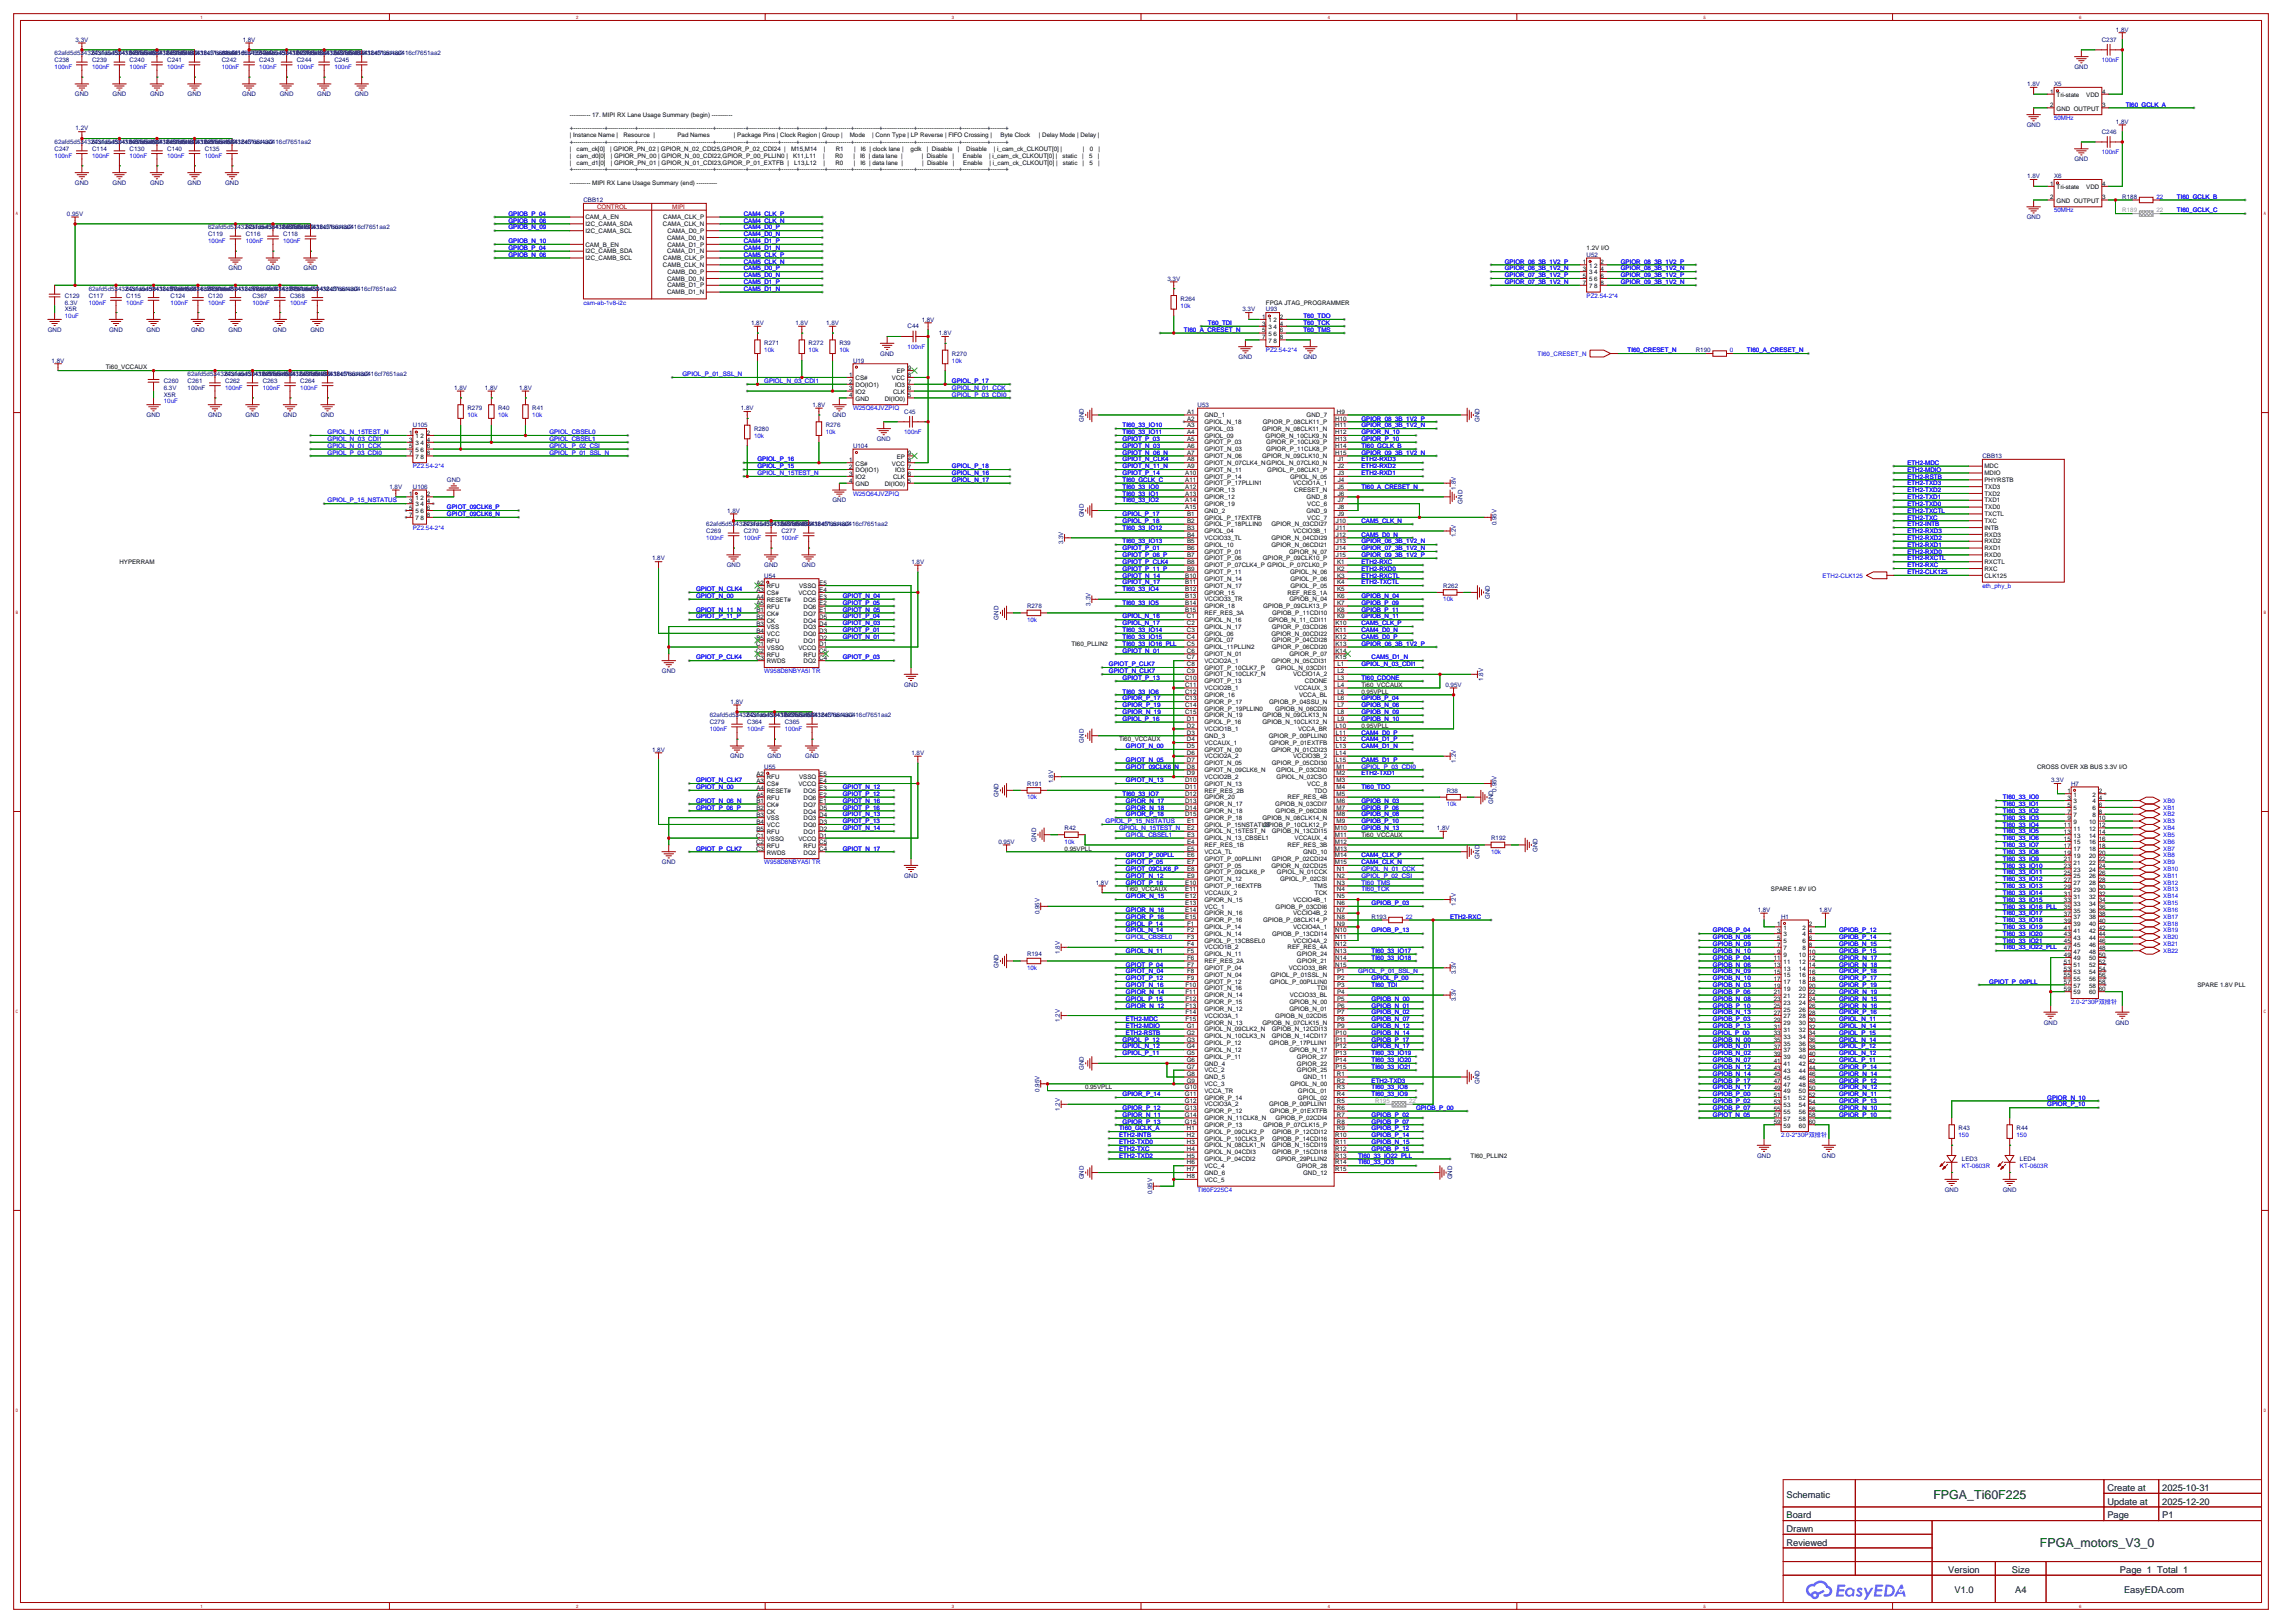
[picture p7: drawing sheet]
<svg xmlns="http://www.w3.org/2000/svg" width="849mm" height="604mm" viewBox="0 0 849 604" stroke-linecap="round" stroke-linejoin="round" font-family="sans-serif">
<defs><g id="words">
<g font-size="4.6">
<text x="719.6" y="557.8">FPGA_Ti60F225</text>
<text x="759.3" y="575.6">FPGA_motors_V3_0</text>
</g>
<g font-size="3.5">
<text x="665" y="557.4">Schematic</text>
<text x="784.4" y="554.9">Create at</text>
<text x="804.8" y="554.9">2025-10-31</text>
<text x="784.4" y="560">Update at</text>
<text x="804.8" y="560">2025-12-20</text>
<text x="665" y="565">Board</text>
<text x="784.4" y="565">Page</text>
<text x="804.8" y="565">P1</text>
<text x="665" y="570.1">Drawn</text>
<text x="665" y="575.2">Reviewed</text>
<text x="725.2" y="585.4">Version</text>
<text x="748.9" y="585.4">Size</text>
<text x="789.1" y="585.4">Page 1 Total 1</text>
<text x="727.5" y="593">V1.0</text>
<text x="750.1" y="593">A4</text>
<text x="790.6" y="593">EasyEDA.com</text>
</g>
<g font-size="2.3" fill="#000080">
<text x="787.6" y="11.7">1.8V</text>
<text x="28.1" y="15.5">3.3V</text>
<text x="90.3" y="15.5">1.8V</text>
<text x="782.3" y="15.5">C237</text>
<text x="20.3" y="20.6">62afd5d53432431aa430416cf7651aa2</text>
<text x="20.3" y="23.2">C238</text>
<text x="34.3" y="20.6">62afd5d53432431aa430416cf7651aa2</text>
<text x="34.3" y="23.2">C239</text>
<text x="48.3" y="20.6">62afd5d53432431aa430416cf7651aa2</text>
<text x="48.3" y="23.2">C240</text>
<text x="62.2" y="20.6">62afd5d53432431aa430416cf7651aa2</text>
<text x="62.2" y="23.2">C241</text>
<text x="82.5" y="20.6">62afd5d53432431aa430416cf7651aa2</text>
<text x="82.5" y="23.2">C242</text>
<text x="96.5" y="20.6">62afd5d53432431aa430416cf7651aa2</text>
<text x="96.5" y="23.2">C243</text>
<text x="110.5" y="20.6">62afd5d53432431aa430416cf7651aa2</text>
<text x="110.5" y="23.2">C244</text>
<text x="124.5" y="20.6">62afd5d53432431aa430416cf7651aa2</text>
<text x="124.5" y="23.2">C245</text>
<text x="772.1" y="25.7">GND</text>
<text x="27.9" y="35.9">GND</text>
<text x="41.9" y="35.9">GND</text>
<text x="55.9" y="35.9">GND</text>
<text x="69.8" y="35.9">GND</text>
<text x="90.1" y="35.9">GND</text>
<text x="104.1" y="35.9">GND</text>
<text x="118.1" y="35.9">GND</text>
<text x="132.1" y="35.9">GND</text>
<text x="754.5" y="32">1.8V</text>
<text x="764.5" y="32">X5</text>
<text x="754.4" y="47.3">GND</text>
<text x="787.6" y="46">1.8V</text>
<text x="20.3" y="53.6">62afd5d53432431aa430416cf7651aa2</text>
<text x="28.1" y="48.6">1.2V</text>
<text x="34.3" y="53.6">62afd5d53432431aa430416cf7651aa2</text>
<text x="48.3" y="53.6">62afd5d53432431aa430416cf7651aa2</text>
<text x="62.2" y="53.6">62afd5d53432431aa430416cf7651aa2</text>
<text x="76.2" y="53.6">62afd5d53432431aa430416cf7651aa2</text>
<text x="782.3" y="49.8">C246</text>
<text x="20.3" y="56.2">C247</text>
<text x="34.3" y="56.2">C114</text>
<text x="48.3" y="56.2">C130</text>
<text x="62.2" y="56.2">C140</text>
<text x="76.2" y="56.2">C135</text>
<text x="772.1" y="60">GND</text>
<text x="27.9" y="68.9">GND</text>
<text x="41.9" y="68.9">GND</text>
<text x="55.9" y="68.9">GND</text>
<text x="69.8" y="68.9">GND</text>
<text x="83.8" y="68.9">GND</text>
<text x="754.5" y="66.3">1.8V</text>
<text x="764.5" y="66.3">X6</text>
<text x="217.2" y="75.2">CBB12</text>
<text x="789.9" y="74">R188</text>
<text x="24.9" y="80.3">0.95V</text>
<text x="754.4" y="81.6">GND</text>
<text x="77.5" y="85.4">62afd5d53432431aa430416cf7651aa2</text>
<text x="77.5" y="87.9">C119</text>
<text x="91.4" y="85.4">62afd5d53432431aa430416cf7651aa2</text>
<text x="91.4" y="87.9">C116</text>
<text x="105.4" y="85.4">62afd5d53432431aa430416cf7651aa2</text>
<text x="105.4" y="87.9">C118</text>
<text x="590.5" y="95.5">U52</text>
<text x="85.1" y="100.6">GND</text>
<text x="99" y="100.6">GND</text>
<text x="113" y="100.6">GND</text>
<text x="434.5" y="104.4">3.3V</text>
<text x="24.1" y="110.8">C129</text>
<text x="24.1" y="113.3">6.3V</text>
<text x="33" y="108.2">62afd5d53432431aa430416cf7651aa2</text>
<text x="33" y="110.8">C117</text>
<text x="47" y="108.2">62afd5d53432431aa430416cf7651aa2</text>
<text x="47" y="110.8">C115</text>
<text x="63.5" y="108.2">62afd5d53432431aa430416cf7651aa2</text>
<text x="63.5" y="110.8">C124</text>
<text x="77.5" y="108.2">62afd5d53432431aa430416cf7651aa2</text>
<text x="77.5" y="110.8">C120</text>
<text x="94" y="108.2">62afd5d53432431aa430416cf7651aa2</text>
<text x="94" y="110.8">C367</text>
<text x="107.9" y="108.2">62afd5d53432431aa430416cf7651aa2</text>
<text x="107.9" y="110.8">C368</text>
<text x="439.4" y="112.1">R264</text>
<text x="24.1" y="115.9">X5R</text>
<text x="343.1" y="119.7">1.8V</text>
<text x="462.4" y="115.9">3.3V</text>
<text x="471.2" y="115.9">U93</text>
<text x="17.8" y="123.5">GND</text>
<text x="40.6" y="123.5">GND</text>
<text x="54.6" y="123.5">GND</text>
<text x="71.1" y="123.5">GND</text>
<text x="85.1" y="123.5">GND</text>
<text x="101.6" y="123.5">GND</text>
<text x="115.5" y="123.5">GND</text>
<text x="279.6" y="120.9">1.8V</text>
<text x="296.1" y="120.9">1.8V</text>
<text x="307.5" y="120.9">1.8V</text>
<text x="337.8" y="122.2">C44</text>
<text x="349.4" y="124.8">1.8V</text>
<text x="284.5" y="128.6">R271</text>
<text x="301" y="128.6">R272</text>
<text x="312.4" y="128.6">R39</text>
<text x="631.2" y="131.1">R190</text>
<text x="19.2" y="134.9">1.8V</text>
<text x="317.5" y="134.9">U19</text>
<text x="327.6" y="132.4">GND</text>
<text x="354.3" y="132.4">R270</text>
<text x="461" y="133.6">GND</text>
<text x="485.1" y="133.6">GND</text>
<text x="61" y="142.5">C260</text>
<text x="69.8" y="140">62afd5d53432431aa430416cf7651aa2</text>
<text x="69.8" y="142.5">C261</text>
<text x="83.8" y="140">62afd5d53432431aa430416cf7651aa2</text>
<text x="83.8" y="142.5">C262</text>
<text x="97.8" y="140">62afd5d53432431aa430416cf7651aa2</text>
<text x="97.8" y="142.5">C263</text>
<text x="111.8" y="140">62afd5d53432431aa430416cf7651aa2</text>
<text x="111.8" y="142.5">C264</text>
<text x="61" y="145.1">6.3V</text>
<text x="61" y="147.6">X5R</text>
<text x="69.8" y="145.1">100nF</text>
<text x="169.1" y="145.1">1.8V</text>
<text x="180.5" y="145.1">1.8V</text>
<text x="193.2" y="145.1">1.8V</text>
<text x="54.6" y="155.2">GND</text>
<text x="77.4" y="155.2">GND</text>
<text x="91.4" y="155.2">GND</text>
<text x="105.4" y="155.2">GND</text>
<text x="119.4" y="155.2">GND</text>
<text x="174" y="152.7">R279</text>
<text x="185.4" y="152.7">R40</text>
<text x="198.1" y="152.7">R41</text>
<text x="275.8" y="152.7">1.8V</text>
<text x="302.4" y="151.4">1.8V</text>
<text x="309.9" y="155.2">GND</text>
<text x="336.5" y="154">C45</text>
<text x="445.8" y="151.4">U53</text>
<text x="153.7" y="159">U105</text>
<text x="280.7" y="160.3">R280</text>
<text x="307.3" y="159">R276</text>
<text x="403.4" y="157" transform="rotate(-90 403.4 157)">GND</text>
<text x="550.7" y="157" transform="rotate(-90 550.7 157)">GND</text>
<text x="317.5" y="166.7">U104</text>
<text x="326.4" y="164.1">GND</text>
<text x="737.9" y="170.5">CBB13</text>
<text x="166.3" y="179.4">GND</text>
<text x="144.9" y="181.9">1.8V</text>
<text x="153.7" y="181.9">U106</text>
<text x="541.8" y="182.2" transform="rotate(-90 541.8 182.2)">1.8V</text>
<text x="270.7" y="190.8">1.8V</text>
<text x="309.9" y="187">GND</text>
<text x="544.4" y="187.5" transform="rotate(-90 544.4 187.5)">GND</text>
<text x="262.9" y="195.9">62afd5d53432431aa430416cf7651aa2</text>
<text x="276.9" y="195.9">62afd5d53432431aa430416cf7651aa2</text>
<text x="290.8" y="195.9">62afd5d53432431aa430416cf7651aa2</text>
<text x="403.4" y="192.6" transform="rotate(-90 403.4 192.6)">GND</text>
<text x="557.1" y="195.5" transform="rotate(-90 557.1 195.5)">0.95V</text>
<text x="262.9" y="198.4">C269</text>
<text x="276.9" y="198.4">C270</text>
<text x="290.8" y="198.4">C277</text>
<text x="395.8" y="202.5" transform="rotate(-90 395.8 202.5)">3.3V</text>
<text x="541.8" y="200" transform="rotate(-90 541.8 200)">1.2V</text>
<text x="242.7" y="208.6">1.8V</text>
<text x="339.3" y="209.8">1.8V</text>
<text x="270.5" y="211.1">GND</text>
<text x="284.5" y="211.1">GND</text>
<text x="284.5" y="214.9">U54</text>
<text x="298.4" y="211.1">GND</text>
<text x="537.2" y="218.7">R262</text>
<text x="382.3" y="226.4">R278</text>
<text x="405.9" y="225.4" transform="rotate(-90 405.9 225.4)">3.3V</text>
<text x="554.5" y="223" transform="rotate(-90 554.5 223)">GND</text>
<text x="371.6" y="230.7" transform="rotate(-90 371.6 230.7)">GND</text>
<text x="246.4" y="250.5">GND</text>
<text x="336.5" y="255.6">GND</text>
<text x="538" y="255.6">0.95V</text>
<text x="552" y="253.3" transform="rotate(-90 552 253.3)">1.8V</text>
<text x="271.9" y="261.9">1.8V</text>
<text x="264.2" y="267">62afd5d53432431aa430416cf7651aa2</text>
<text x="264.2" y="269.5">C279</text>
<text x="278.1" y="267">62afd5d53432431aa430416cf7651aa2</text>
<text x="278.1" y="269.5">C364</text>
<text x="292.1" y="267">62afd5d53432431aa430416cf7651aa2</text>
<text x="292.1" y="269.5">C365</text>
<text x="242.7" y="279.7">1.8V</text>
<text x="339.3" y="281">1.8V</text>
<text x="403.4" y="276.4" transform="rotate(-90 403.4 276.4)">GND</text>
<text x="271.8" y="282.2">GND</text>
<text x="284.5" y="286">U55</text>
<text x="285.7" y="282.2">GND</text>
<text x="299.7" y="282.2">GND</text>
<text x="541.8" y="283.8" transform="rotate(-90 541.8 283.8)">1.2V</text>
<text x="382.3" y="292.4">R191</text>
<text x="392" y="291.4" transform="rotate(-90 392 291.4)">1.8V</text>
<text x="763.4" y="291.1">3.3V</text>
<text x="770.9" y="292.4">H7</text>
<text x="371.6" y="296.7" transform="rotate(-90 371.6 296.7)">GND</text>
<text x="538.5" y="294.9">R38</text>
<text x="555.8" y="299.2" transform="rotate(-90 555.8 299.2)">GND</text>
<text x="557.1" y="294.6" transform="rotate(-90 557.1 294.6)">0.95V</text>
<text x="396.2" y="308.9">R42</text>
<text x="534.8" y="308.9">1.8V</text>
<text x="371.6" y="314">0.95V</text>
<text x="385.6" y="313.2" transform="rotate(-90 385.6 313.2)">GND</text>
<text x="555" y="312.7">R192</text>
<text x="572.3" y="317" transform="rotate(-90 572.3 317)">GND</text>
<text x="246.4" y="321.6">GND</text>
<text x="550.7" y="319.6" transform="rotate(-90 550.7 319.6)">GND</text>
<text x="336.5" y="326.7">GND</text>
<text x="407.8" y="329.2">1.8V</text>
<text x="386.9" y="340.3" transform="rotate(-90 386.9 340.3)">0.95V</text>
<text x="510.5" y="341.9">R193</text>
<text x="541.8" y="337.1" transform="rotate(-90 541.8 337.1)">1.2V</text>
<text x="654.2" y="339.4">1.8V</text>
<text x="662.9" y="341.9">H1</text>
<text x="677.1" y="339.4">1.8V</text>
<text x="382.3" y="355.9">R194</text>
<text x="394.5" y="354.9" transform="rotate(-90 394.5 354.9)">1.8V</text>
<text x="371.6" y="360.2" transform="rotate(-90 371.6 360.2)">GND</text>
<text x="541.8" y="362.5" transform="rotate(-90 541.8 362.5)">3.3V</text>
<text x="541.8" y="372.7" transform="rotate(-90 541.8 372.7)">3.3V</text>
<text x="394.5" y="380.3" transform="rotate(-90 394.5 380.3)">1.2V</text>
<text x="760.7" y="381.3">GND</text>
<text x="787.4" y="381.3">GND</text>
<text x="403.4" y="398.3" transform="rotate(-90 403.4 398.3)">GND</text>
<text x="386.9" y="406.4" transform="rotate(-90 386.9 406.4)">0.95V</text>
<text x="550.7" y="403.4" transform="rotate(-90 550.7 403.4)">GND</text>
<text x="394.5" y="413.3" transform="rotate(-90 394.5 413.3)">1.2V</text>
<text x="729" y="420.7">R43</text>
<text x="750.6" y="420.7">R44</text>
<text x="654" y="430.8">GND</text>
<text x="678.2" y="430.8">GND</text>
<text x="730.2" y="432.1">LED3</text>
<text x="751.8" y="432.1">LED4</text>
<text x="403.4" y="438.9" transform="rotate(-90 403.4 438.9)">GND</text>
<text x="540.6" y="438.9" transform="rotate(-90 540.6 438.9)">GND</text>
<text x="723.9" y="443.5">GND</text>
<text x="745.5" y="443.5">GND</text>
<text x="428.8" y="444.5" transform="rotate(-90 428.8 444.5)">0.95V</text>
</g>
<g font-size="2.3" fill="#00f">
<text x="782.3" y="23.2">100nF</text>
<text x="20.3" y="25.7">100nF</text>
<text x="34.3" y="25.7">100nF</text>
<text x="48.3" y="25.7">100nF</text>
<text x="62.2" y="25.7">100nF</text>
<text x="82.5" y="25.7">100nF</text>
<text x="96.5" y="25.7">100nF</text>
<text x="110.5" y="25.7">100nF</text>
<text x="124.5" y="25.7">100nF</text>
<text x="791.2" y="39.7">TI60_GCLK_A</text>
<text x="764.5" y="44.7">50MHz</text>
<text x="20.3" y="58.7">100nF</text>
<text x="34.3" y="58.7">100nF</text>
<text x="48.3" y="58.7">100nF</text>
<text x="62.2" y="58.7">100nF</text>
<text x="76.2" y="58.7">100nF</text>
<text x="782.3" y="57.4">100nF</text>
<text x="802.6" y="74">22</text>
<text x="810.3" y="74">TI60_GCLK_B</text>
<text x="189.2" y="82.8">GPIOB_N_06</text>
<text x="189.2" y="80.3">GPIOB_P_04</text>
<text x="276.9" y="82.8">CAM4_CLK_N</text>
<text x="276.9" y="80.3">CAM4_CLK_P</text>
<text x="764.5" y="79">50MHz</text>
<text x="810.3" y="79">TI60_GCLK_C</text>
<text x="189.2" y="85.4">GPIOB_N_09</text>
<text x="276.9" y="87.9">CAM4_D0_N</text>
<text x="276.9" y="85.4">CAM4_D0_P</text>
<text x="77.5" y="90.5">100nF</text>
<text x="91.4" y="90.5">100nF</text>
<text x="105.4" y="90.5">100nF</text>
<text x="189.2" y="90.5">GPIOB_N_10</text>
<text x="189.2" y="95.5">GPIOB_N_06</text>
<text x="189.2" y="93">GPIOB_P_04</text>
<text x="276.9" y="93">CAM4_D1_N</text>
<text x="276.9" y="90.5">CAM4_D1_P</text>
<text x="276.9" y="95.5">CAM5_CLK_P</text>
<text x="276.9" y="100.6">CAM5_D0_P</text>
<text x="276.9" y="98.1">CAM5_CLK_N</text>
<text x="560.1" y="100.6">GPIOR_06_3B_1V2_N</text>
<text x="560.1" y="98.1">GPIOR_06_3B_1V2_P</text>
<text x="603.2" y="98.1">GPIOR_08_3B_1V2_P</text>
<text x="603.2" y="100.6">GPIOR_08_3B_1V2_N</text>
<text x="276.9" y="103.2">CAM5_D0_N</text>
<text x="276.9" y="105.7">CAM5_D1_P</text>
<text x="560.1" y="105.7">GPIOR_07_3B_1V2_N</text>
<text x="560.1" y="103.2">GPIOR_07_3B_1V2_P</text>
<text x="603.2" y="103.2">GPIOR_09_3B_1V2_P</text>
<text x="603.2" y="105.7">GPIOR_09_3B_1V2_N</text>
<text x="33" y="113.3">100nF</text>
<text x="47" y="113.3">100nF</text>
<text x="63.5" y="113.3">100nF</text>
<text x="77.5" y="113.3">100nF</text>
<text x="94" y="113.3">100nF</text>
<text x="107.9" y="113.3">100nF</text>
<text x="217.2" y="113.3">cam-ab-1v8-i2c</text>
<text x="276.9" y="108.2">CAM5_D1_N</text>
<text x="590.5" y="110.8">PZ2.54-2*4</text>
<text x="24.1" y="118.4">10uF</text>
<text x="439.4" y="114.6">10k</text>
<text x="485.1" y="118.4">T60_TDO</text>
<text x="440.7" y="123.5">TI60_A_CRESET_N</text>
<text x="449.6" y="120.9">T60_TDI</text>
<text x="485.1" y="123.5">T60_TMS</text>
<text x="485.1" y="120.9">T60_TCK</text>
<text x="284.5" y="131.1">10k</text>
<text x="301" y="131.1">10k</text>
<text x="312.4" y="131.1">10k</text>
<text x="337.8" y="129.8">100nF</text>
<text x="471.2" y="131.1">PZ2.54-2*4</text>
<text x="605.8" y="131.1">TI60_CRESET_N</text>
<text x="643.9" y="131.1">0</text>
<text x="650.2" y="131.1">TI60_A_CRESET_N</text>
<text x="354.3" y="134.9">10k</text>
<text x="572.3" y="132.4">TI60_CRESET_N</text>
<text x="354.3" y="142.5">GPIOL_P_17</text>
<text x="83.8" y="145.1">100nF</text>
<text x="97.8" y="145.1">100nF</text>
<text x="111.8" y="145.1">100nF</text>
<text x="61" y="150.2">10uF</text>
<text x="174" y="155.2">10k</text>
<text x="185.4" y="155.2">10k</text>
<text x="198.1" y="155.2">10k</text>
<text x="317.5" y="152.7">W25Q64JVZPIQ</text>
<text x="307.3" y="161.6">10k</text>
<text x="336.5" y="161.6">100nF</text>
<text x="417.8" y="159">TI60_33_IO10</text>
<text x="417.8" y="161.6">TI60_33_IO11</text>
<text x="506.7" y="156.5">GPIOR_08_3B_1V2_P</text>
<text x="506.7" y="159">GPIOR_08_3B_1V2_N</text>
<text x="506.7" y="161.6">GPIOR_N_10</text>
<text x="280.7" y="162.9">10k</text>
<text x="417.8" y="164.1">GPIOT_P_03</text>
<text x="417.8" y="166.7">GPIOT_N_03</text>
<text x="506.7" y="166.7">TI60_GCLK_B</text>
<text x="506.7" y="164.1">GPIOR_P_10</text>
<text x="281.9" y="171.7">GPIOL_P_16</text>
<text x="417.8" y="171.7">GPIOT_N_CLK4</text>
<text x="417.8" y="169.2">GPIOT_N_06_N</text>
<text x="506.7" y="171.7">ETH2-RXD3</text>
<text x="506.7" y="169.2">GPIOR_09_3B_1V2_N</text>
<text x="709.9" y="173">ETH2-MDC</text>
<text x="153.7" y="174.3">PZ2.54-2*4</text>
<text x="281.9" y="174.3">GPIOL_P_15</text>
<text x="354.3" y="174.3">GPIOL_P_18</text>
<text x="354.3" y="176.8">GPIOL_N_16</text>
<text x="354.3" y="179.4">GPIOL_N_17</text>
<text x="417.8" y="179.4">TI60_GCLK_C</text>
<text x="417.8" y="174.3">GPIOT_N_11_N</text>
<text x="417.8" y="176.8">GPIOT_P_14</text>
<text x="506.7" y="174.3">ETH2-RXD2</text>
<text x="506.7" y="176.8">ETH2-RXD1</text>
<text x="709.9" y="175.6">ETH2-MDIO</text>
<text x="709.9" y="178.1">ETH2-RSTB</text>
<text x="317.5" y="184.4">W25Q64JVZPIQ</text>
<text x="417.8" y="181.9">TI60_33_IO0</text>
<text x="417.8" y="184.4">TI60_33_IO1</text>
<text x="506.7" y="181.9">TI60_A_CRESET_N</text>
<text x="709.9" y="180.6">ETH2-TXD3</text>
<text x="709.9" y="183.2">ETH2-TXD2</text>
<text x="709.9" y="185.7">ETH2-TXD1</text>
<text x="166.4" y="189.5">GPIOT_09CLK6_P</text>
<text x="417.8" y="187">TI60_33_IO2</text>
<text x="709.9" y="188.3">ETH2-TXD0</text>
<text x="709.9" y="190.8">ETH2-TXCTL</text>
<text x="153.7" y="197.1">PZ2.54-2*4</text>
<text x="166.4" y="192.1">GPIOT_09CLK6_N</text>
<text x="417.8" y="197.1">TI60_33_IO12</text>
<text x="417.8" y="192.1">GPIOL_P_17</text>
<text x="417.8" y="194.6">GPIOL_P_18</text>
<text x="506.7" y="194.6">CAM5_CLK_N</text>
<text x="709.9" y="193.3">ETH2-TXC</text>
<text x="709.9" y="195.9">ETH2-INTB</text>
<text x="262.9" y="201">100nF</text>
<text x="276.9" y="201">100nF</text>
<text x="290.8" y="201">100nF</text>
<text x="417.8" y="202.2">TI60_33_IO13</text>
<text x="506.7" y="199.7">CAM5_D0_N</text>
<text x="506.7" y="202.2">GPIOR_06_3B_1V2_N</text>
<text x="709.9" y="198.4">ETH2-RXD3</text>
<text x="709.9" y="201">ETH2-RXD2</text>
<text x="709.9" y="203.5">ETH2-RXD1</text>
<text x="417.8" y="209.8">GPIOT_P_CLK4</text>
<text x="417.8" y="204.8">GPIOT_P_01</text>
<text x="417.8" y="207.3">GPIOT_P_06_P</text>
<text x="506.7" y="209.8">ETH2-RXC</text>
<text x="506.7" y="207.3">GPIOR_09_3B_1V2_P</text>
<text x="506.7" y="204.8">GPIOR_07_3B_1V2_N</text>
<text x="709.9" y="206">ETH2-RXD0</text>
<text x="709.9" y="208.6">ETH2-RXCTL</text>
<text x="417.8" y="212.4">GPIOT_P_11_P</text>
<text x="417.8" y="214.9">GPIOT_N_14</text>
<text x="506.7" y="212.4">ETH2-RXD0</text>
<text x="506.7" y="214.9">ETH2-RXCTL</text>
<text x="678.4" y="214.9">ETH2-CLK125</text>
<text x="709.9" y="211.1">ETH2-RXC</text>
<text x="709.9" y="213.7">ETH2-CLK125</text>
<text x="259.1" y="220">GPIOT_N_CLK4</text>
<text x="417.8" y="220">TI60_33_IO4</text>
<text x="417.8" y="217.5">GPIOT_N_17</text>
<text x="506.7" y="217.5">ETH2-TXCTL</text>
<text x="737.9" y="218.7">eth_phy_b</text>
<text x="259.1" y="227.6">GPIOT_N_11_N</text>
<text x="259.1" y="222.5">GPIOT_N_00</text>
<text x="313.7" y="222.5">GPIOT_N_04</text>
<text x="313.7" y="225.1">GPIOT_P_05</text>
<text x="313.7" y="227.6">GPIOT_N_05</text>
<text x="417.8" y="225.1">TI60_33_IO5</text>
<text x="506.7" y="225.1">GPIOB_P_09</text>
<text x="506.7" y="222.5">GPIOB_N_04</text>
<text x="506.7" y="227.6">GPIOB_P_11</text>
<text x="537.2" y="223.8">10k</text>
<text x="259.1" y="230.2">GPIOT_P_11_P</text>
<text x="313.7" y="232.7">GPIOT_N_03</text>
<text x="313.7" y="230.2">GPIOT_P_04</text>
<text x="382.3" y="231.4">10k</text>
<text x="417.8" y="230.2">GPIOL_N_16</text>
<text x="417.8" y="232.7">GPIOL_N_17</text>
<text x="506.7" y="232.7">CAM5_CLK_P</text>
<text x="506.7" y="230.2">GPIOB_N_11</text>
<text x="313.7" y="235.2">GPIOT_P_01</text>
<text x="313.7" y="237.8">GPIOT_N_01</text>
<text x="417.8" y="235.2">TI60_33_IO14</text>
<text x="417.8" y="237.8">TI60_33_IO15</text>
<text x="506.7" y="235.2">CAM4_D0_N</text>
<text x="506.7" y="237.8">CAM5_D0_P</text>
<text x="259.1" y="245.4">GPIOT_P_CLK4</text>
<text x="313.7" y="245.4">GPIOT_P_03</text>
<text x="417.8" y="240.3">TI60_33_IO16_PLL</text>
<text x="417.8" y="242.9">GPIOT_N_01</text>
<text x="506.7" y="240.3">GPIOR_06_3B_1V2_P</text>
<text x="510.5" y="245.4">CAM5_D1_N</text>
<text x="284.5" y="250.5">W958D8NBYA5I TR</text>
<text x="412.7" y="247.9">GPIOT_P_CLK7</text>
<text x="412.7" y="250.5">GPIOT_N_CLK7</text>
<text x="506.7" y="247.9">GPIOL_N_03_CDI1</text>
<text x="417.8" y="253">GPIOT_P_13</text>
<text x="506.7" y="253">TI60_CDONE</text>
<text x="417.8" y="258.1">TI60_33_IO6</text>
<text x="417.8" y="260.6">GPIOR_P_17</text>
<text x="417.8" y="263.2">GPIOR_P_19</text>
<text x="506.7" y="263.2">GPIOB_N_06</text>
<text x="506.7" y="260.6">GPIOB_P_04</text>
<text x="417.8" y="265.7">GPIOR_N_19</text>
<text x="417.8" y="268.3">GPIOL_P_16</text>
<text x="506.7" y="268.3">GPIOB_N_10</text>
<text x="506.7" y="265.7">GPIOB_N_09</text>
<text x="264.2" y="272.1">100nF</text>
<text x="278.1" y="272.1">100nF</text>
<text x="292.1" y="272.1">100nF</text>
<text x="506.7" y="273.3">CAM4_D0_P</text>
<text x="506.7" y="275.9">CAM4_D1_P</text>
<text x="419.1" y="278.4">GPIOT_N_00</text>
<text x="506.7" y="278.4">CAM4_D1_N</text>
<text x="419.1" y="283.5">GPIOT_N_05</text>
<text x="419.1" y="286">GPIOT_09CLK6_N</text>
<text x="506.7" y="283.5">CAM5_D1_P</text>
<text x="259.1" y="291.1">GPIOT_N_CLK7</text>
<text x="259.1" y="293.7">GPIOT_N_00</text>
<text x="313.7" y="293.7">GPIOT_N_12</text>
<text x="419.1" y="291.1">GPIOT_N_13</text>
<text x="506.7" y="288.6">ETH2-TXD1</text>
<text x="506.7" y="293.7">TI60_TDO</text>
<text x="259.1" y="298.7">GPIOT_N_06_N</text>
<text x="313.7" y="296.2">GPIOT_P_12</text>
<text x="313.7" y="298.7">GPIOT_N_16</text>
<text x="382.3" y="297.5">10k</text>
<text x="417.8" y="296.2">TI60_33_IO7</text>
<text x="419.1" y="298.7">GPIOR_N_17</text>
<text x="506.7" y="298.7">GPIOB_N_03</text>
<text x="745.5" y="297.5">TI60_33_IO0</text>
<text x="805.2" y="298.7">XB0</text>
<text x="259.1" y="301.3">GPIOT_P_06_P</text>
<text x="313.7" y="303.8">GPIOT_N_13</text>
<text x="313.7" y="301.3">GPIOT_P_16</text>
<text x="419.1" y="301.3">GPIOR_N_18</text>
<text x="419.1" y="303.8">GPIOR_P_18</text>
<text x="506.7" y="301.3">GPIOB_P_06</text>
<text x="506.7" y="303.8">GPIOB_N_08</text>
<text x="538.5" y="300">10k</text>
<text x="745.5" y="300">TI60_33_IO1</text>
<text x="745.5" y="302.6">TI60_33_IO2</text>
<text x="745.5" y="305.1">TI60_33_IO3</text>
<text x="805.2" y="301.3">XB1</text>
<text x="805.2" y="303.8">XB2</text>
<text x="313.7" y="306.4">GPIOT_P_13</text>
<text x="313.7" y="308.9">GPIOT_N_14</text>
<text x="506.7" y="306.4">GPIOB_P_10</text>
<text x="506.7" y="308.9">GPIOB_N_13</text>
<text x="745.5" y="307.6">TI60_33_IO4</text>
<text x="745.5" y="310.2">TI60_33_IO5</text>
<text x="805.2" y="306.4">XB3</text>
<text x="805.2" y="308.9">XB4</text>
<text x="805.2" y="311.4">XB5</text>
<text x="259.1" y="316.5">GPIOT_P_CLK7</text>
<text x="313.7" y="316.5">GPIOT_N_17</text>
<text x="396.2" y="314">10k</text>
<text x="555" y="317.8">10k</text>
<text x="745.5" y="312.7">TI60_33_IO6</text>
<text x="745.5" y="315.3">TI60_33_IO7</text>
<text x="745.5" y="317.8">TI60_33_IO8</text>
<text x="805.2" y="314">XB6</text>
<text x="805.2" y="316.5">XB7</text>
<text x="284.5" y="321.6">W958D8NBYA5I TR</text>
<text x="419.1" y="321.6">GPIOT_P_05</text>
<text x="419.1" y="319.1">GPIOT_P_00PLL</text>
<text x="506.7" y="321.6">CAM4_CLK_N</text>
<text x="506.7" y="319.1">CAM4_CLK_P</text>
<text x="745.5" y="322.9">TI60_33_IO10</text>
<text x="745.5" y="320.3">TI60_33_IO9</text>
<text x="805.2" y="321.6">XB9</text>
<text x="805.2" y="319.1">XB8</text>
<text x="419.1" y="329.2">GPIOT_P_16</text>
<text x="419.1" y="326.7">GPIOT_N_12</text>
<text x="419.1" y="324.1">GPIOT_09CLK6_P</text>
<text x="745.5" y="325.4">TI60_33_IO11</text>
<text x="745.5" y="328">TI60_33_IO12</text>
<text x="805.2" y="326.7">XB11</text>
<text x="805.2" y="324.1">XB10</text>
<text x="805.2" y="329.2">XB12</text>
<text x="419.1" y="334.3">GPIOR_N_15</text>
<text x="745.5" y="330.5">TI60_33_IO13</text>
<text x="745.5" y="333">TI60_33_IO14</text>
<text x="745.5" y="335.6">TI60_33_IO15</text>
<text x="805.2" y="331.8">XB13</text>
<text x="805.2" y="334.3">XB14</text>
<text x="419.1" y="339.4">GPIOR_N_16</text>
<text x="419.1" y="341.9">GPIOR_P_16</text>
<text x="510.5" y="336.8">GPIOB_P_03</text>
<text x="523.2" y="341.9">22</text>
<text x="539.8" y="341.9">ETH2-RXC</text>
<text x="745.5" y="338.1">TI60_33_IO16_PLL</text>
<text x="745.5" y="340.7">TI60_33_IO17</text>
<text x="805.2" y="336.8">XB15</text>
<text x="805.2" y="339.4">XB16</text>
<text x="805.2" y="341.9">XB17</text>
<text x="419.1" y="344.5">GPIOL_P_14</text>
<text x="419.1" y="347">GPIOL_N_14</text>
<text x="510.5" y="347">GPIOB_P_13</text>
<text x="637.5" y="347">GPIOB_P_04</text>
<text x="684.5" y="347">GPIOB_P_12</text>
<text x="745.5" y="343.2">TI60_33_IO18</text>
<text x="745.5" y="345.7">TI60_33_IO19</text>
<text x="805.2" y="344.5">XB18</text>
<text x="805.2" y="347">XB19</text>
<text x="637.5" y="349.5">GPIOB_N_06</text>
<text x="637.5" y="352.1">GPIOB_N_09</text>
<text x="684.5" y="349.5">GPIOB_P_14</text>
<text x="684.5" y="352.1">GPIOB_N_15</text>
<text x="745.5" y="348.3">TI60_33_IO20</text>
<text x="745.5" y="353.4">TI60_33_IO22_PLL</text>
<text x="745.5" y="350.8">TI60_33_IO21</text>
<text x="805.2" y="349.5">XB20</text>
<text x="805.2" y="352.1">XB21</text>
<text x="419.1" y="359.7">GPIOT_P_04</text>
<text x="419.1" y="354.6">GPIOL_N_11</text>
<text x="510.5" y="357.2">TI60_33_IO18</text>
<text x="510.5" y="354.6">TI60_33_IO17</text>
<text x="637.5" y="354.6">GPIOB_N_10</text>
<text x="637.5" y="359.7">GPIOB_N_06</text>
<text x="637.5" y="357.2">GPIOB_P_04</text>
<text x="684.5" y="354.6">GPIOB_P_15</text>
<text x="684.5" y="357.2">GPIOR_N_17</text>
<text x="684.5" y="359.7">GPIOR_N_18</text>
<text x="805.2" y="354.6">XB22</text>
<text x="382.3" y="361">10k</text>
<text x="419.1" y="362.2">GPIOT_N_04</text>
<text x="419.1" y="364.8">GPIOT_P_12</text>
<text x="510.5" y="364.8">GPIOL_P_00</text>
<text x="637.5" y="364.8">GPIOB_N_10</text>
<text x="637.5" y="362.2">GPIOB_N_09</text>
<text x="684.5" y="362.2">GPIOR_P_18</text>
<text x="684.5" y="364.8">GPIOR_P_17</text>
<text x="419.1" y="367.3">GPIOT_N_16</text>
<text x="419.1" y="369.9">GPIOR_N_14</text>
<text x="510.5" y="367.3">TI60_TDI</text>
<text x="637.5" y="369.9">GPIOB_P_06</text>
<text x="637.5" y="367.3">GPIOB_N_03</text>
<text x="684.5" y="367.3">GPIOR_P_19</text>
<text x="684.5" y="369.9">GPIOR_N_19</text>
<text x="740.4" y="366.1">GPIOT_P_00PLL</text>
<text x="419.1" y="372.4">GPIOL_P_15</text>
<text x="419.1" y="374.9">GPIOR_N_12</text>
<text x="510.5" y="372.4">GPIOB_N_00</text>
<text x="510.5" y="374.9">GPIOB_N_01</text>
<text x="510.5" y="377.5">GPIOB_N_02</text>
<text x="637.5" y="374.9">GPIOB_P_10</text>
<text x="637.5" y="372.4">GPIOB_N_08</text>
<text x="637.5" y="377.5">GPIOB_N_13</text>
<text x="684.5" y="374.9">GPIOR_N_16</text>
<text x="684.5" y="377.5">GPIOR_P_16</text>
<text x="684.5" y="372.4">GPIOR_N_15</text>
<text x="770.9" y="373.7">2.0-2*30P双排针</text>
<text x="419.1" y="380">ETH2-MDC</text>
<text x="419.1" y="382.6">ETH2-MDIO</text>
<text x="510.5" y="380">GPIOB_N_07</text>
<text x="510.5" y="382.6">GPIOB_N_12</text>
<text x="637.5" y="380">GPIOB_P_03</text>
<text x="637.5" y="382.6">GPIOB_P_13</text>
<text x="684.5" y="380">GPIOL_N_11</text>
<text x="684.5" y="382.6">GPIOL_N_14</text>
<text x="417.8" y="387.6">GPIOL_P_12</text>
<text x="419.1" y="385.1">ETH2-RSTB</text>
<text x="510.5" y="385.1">GPIOB_N_14</text>
<text x="510.5" y="387.6">GPIOB_P_17</text>
<text x="637.5" y="385.1">GPIOL_P_00</text>
<text x="637.5" y="387.6">GPIOB_N_00</text>
<text x="684.5" y="385.1">GPIOL_P_15</text>
<text x="684.5" y="387.6">GPIOL_N_14</text>
<text x="417.8" y="390.2">GPIOL_N_12</text>
<text x="417.8" y="392.7">GPIOL_P_11</text>
<text x="510.5" y="392.7">TI60_33_IO19</text>
<text x="510.5" y="395.3">TI60_33_IO20</text>
<text x="510.5" y="390.2">GPIOB_N_17</text>
<text x="637.5" y="390.2">GPIOB_N_01</text>
<text x="637.5" y="392.7">GPIOB_N_02</text>
<text x="637.5" y="395.3">GPIOB_N_07</text>
<text x="684.5" y="390.2">GPIOL_P_12</text>
<text x="684.5" y="392.7">GPIOL_N_12</text>
<text x="684.5" y="395.3">GPIOL_P_11</text>
<text x="510.5" y="397.8">TI60_33_IO21</text>
<text x="637.5" y="397.8">GPIOB_N_12</text>
<text x="637.5" y="400.3">GPIOB_N_14</text>
<text x="684.5" y="397.8">GPIOR_P_14</text>
<text x="684.5" y="400.3">GPIOR_N_14</text>
<text x="417.8" y="408">GPIOR_P_14</text>
<text x="510.5" y="405.4">TI60_33_IO8</text>
<text x="510.5" y="408">TI60_33_IO9</text>
<text x="510.5" y="402.9">ETH2-TXD3</text>
<text x="637.5" y="402.9">GPIOB_P_17</text>
<text x="637.5" y="405.4">GPIOB_N_17</text>
<text x="637.5" y="408">GPIOB_P_00</text>
<text x="684.5" y="402.9">GPIOR_P_12</text>
<text x="684.5" y="408">GPIOR_N_11</text>
<text x="684.5" y="405.4">GPIOR_N_12</text>
<text x="417.8" y="413">GPIOR_P_12</text>
<text x="527" y="413">GPIOB_P_00</text>
<text x="637.5" y="410.5">GPIOB_P_02</text>
<text x="637.5" y="413">GPIOB_P_07</text>
<text x="684.5" y="410.5">GPIOR_P_13</text>
<text x="684.5" y="413">GPIOR_N_10</text>
<text x="762" y="409.2">GPIOR_N_10</text>
<text x="762" y="411.8">GPIOR_P_10</text>
<text x="417.8" y="415.6">GPIOR_N_11</text>
<text x="417.8" y="418.1">GPIOR_P_13</text>
<text x="510.5" y="415.6">GPIOB_P_02</text>
<text x="510.5" y="418.1">GPIOB_P_07</text>
<text x="637.5" y="415.6">GPIOT_N_05</text>
<text x="684.5" y="415.6">GPIOR_P_10</text>
<text x="416.6" y="425.7">ETH2-TXD0</text>
<text x="416.6" y="420.7">TI60_GCLK_A</text>
<text x="416.6" y="423.2">ETH2-INTB</text>
<text x="510.5" y="420.7">GPIOB_P_12</text>
<text x="510.5" y="423.2">GPIOB_P_14</text>
<text x="510.5" y="425.7">GPIOB_N_15</text>
<text x="662.9" y="423.2">2.0-2*30P双排针</text>
<text x="729" y="423.2">150</text>
<text x="750.6" y="423.2">150</text>
<text x="416.6" y="428.3">ETH2-TXC</text>
<text x="416.6" y="430.8">ETH2-TXD2</text>
<text x="505.5" y="430.8">TI60_33_IO22_PLL</text>
<text x="510.5" y="428.3">GPIOB_P_15</text>
<text x="505.5" y="433.4">TI60_33_IO3</text>
<text x="730.2" y="434.6">KT-0603R</text>
<text x="751.8" y="434.6">KT-0603R</text>
<text x="445.8" y="443.5">TI60F225C4</text>
</g>
<g font-size="2.3">
<text x="763.1" y="34.8">1</text>
<text x="782.4" y="34.8">4</text>
<text x="763.1" y="39.9">2</text>
<text x="765.5" y="36.1">Tri-state</text>
<text x="765.5" y="41.2">GND OUTPUT</text>
<text x="776.5" y="36.1">VDD</text>
<text x="782.4" y="39.9">3</text>
<text x="212.1" y="43.5">---------- 17. MIPI RX Lane Usage Summary (begin) ----------</text>
<text x="212.1" y="48.6">+---------------+-------------+------------------------------------+--------------+--------------+-------+------------+-----------+------------+---------------+--------------------+------------+-------+</text>
<text x="212.1" y="51.1">| Instance Name |</text>
<text x="212.1" y="53.6">+---------------+-------------+------------------------------------+--------------+--------------+-------+------------+-----------+------------+---------------+--------------------+------------+-------+</text>
<text x="232" y="51.1">Resource |</text>
<text x="252.1" y="51.1">Pad Names</text>
<text x="273.2" y="51.1">| Package Pins | Clock Region | Group |</text>
<text x="316.3" y="51.1">Mode</text>
<text x="324.6" y="51.1">| Conn Type | LP Reverse | FIFO Crossing |</text>
<text x="372.4" y="51.1">Byte Clock</text>
<text x="386.7" y="51.1">| Delay Mode | Delay |</text>
<text x="212.1" y="56.2">|</text>
<text x="212.1" y="58.7">|</text>
<text x="214.6" y="56.2">cam_ck[0]</text>
<text x="214.6" y="58.7">cam_d0[0]</text>
<text x="227.1" y="56.2">| GPIOR_PN_02 | GPIOR_N_02_CDI25,GPIOR_P_02_CDI24 |</text>
<text x="227.3" y="58.7">| GPIOR_PN_00 | GPIOR_N_00_CDI22,GPIOR_P_00_PLLIN0 |</text>
<text x="294.4" y="56.2">M15,M14</text>
<text x="295.2" y="58.7">K11,L11</text>
<text x="306.4" y="58.7">|</text>
<text x="306.6" y="56.2">|</text>
<text x="310.8" y="58.7">R0</text>
<text x="311.1" y="56.2">R1</text>
<text x="317.6" y="58.7">|</text>
<text x="317.9" y="56.2">|</text>
<text x="320.2" y="58.7">I6 | data lane |</text>
<text x="320.4" y="56.2">I6 | clock lane |</text>
<text x="338.9" y="56.2">gclk</text>
<text x="343.1" y="58.7">| Disable</text>
<text x="345" y="56.2">| Disable</text>
<text x="354.6" y="58.7">|</text>
<text x="356.5" y="56.2">|</text>
<text x="358.4" y="58.7">Enable</text>
<text x="359.7" y="56.2">Disable</text>
<text x="368.1" y="58.7">| i_cam_ck_CLKOUT[0] |</text>
<text x="369.9" y="56.2">| i_cam_ck_CLKOUT[0] |</text>
<text x="395.5" y="58.7">static</text>
<text x="402.8" y="58.7">|</text>
<text x="403.1" y="56.2">|</text>
<text x="405.4" y="58.7">5</text>
<text x="405.6" y="56.2">0</text>
<text x="408.6" y="58.7">|</text>
<text x="408.8" y="56.2">|</text>
<text x="212.1" y="61.3">|</text>
<text x="212.1" y="63.8">+---------------+-------------+------------------------------------+--------------+--------------+-------+------------+-----------+------------+---------------+--------------------+------------+-------+</text>
<text x="214.6" y="61.3">cam_d1[0]</text>
<text x="227.3" y="61.3">| GPIOR_PN_01 | GPIOR_N_01_CDI23,GPIOR_P_01_EXTFB |</text>
<text x="295.6" y="61.3">L13,L12</text>
<text x="306.5" y="61.3">|</text>
<text x="311" y="61.3">R0</text>
<text x="317.8" y="61.3">|</text>
<text x="320.3" y="61.3">I6 | data lane |</text>
<text x="343.2" y="61.3">| Disable</text>
<text x="354.7" y="61.3">|</text>
<text x="358.5" y="61.3">Enable</text>
<text x="368.3" y="61.3">| i_cam_ck_CLKOUT[0] |</text>
<text x="395.6" y="61.3">static</text>
<text x="403" y="61.3">|</text>
<text x="405.5" y="61.3">5</text>
<text x="408.7" y="61.3">|</text>
<text x="212.1" y="68.9">---------- MIPI RX Lane Usage Summary (end) ----------</text>
<text x="763.1" y="69.1">1</text>
<text x="765.5" y="70.4">Tri-state</text>
<text x="776.5" y="70.4">VDD</text>
<text x="782.4" y="69.1">4</text>
<text x="763.1" y="74.2">2</text>
<text x="765.5" y="75.5">GND OUTPUT</text>
<text x="782.4" y="74.2">3</text>
<text x="217.9" y="81.6">CAM_A_EN</text>
<text x="246.9" y="81.6">CAMA_CLK_P</text>
<text x="217.9" y="86.7">I2C_CAMA_SCL</text>
<text x="217.9" y="84.1">I2C_CAMA_SDA</text>
<text x="246.7" y="84.1">CAMA_CLK_N</text>
<text x="248.3" y="89.2">CAMA_D0_N</text>
<text x="248.4" y="86.7">CAMA_D0_P</text>
<text x="217.9" y="91.7">CAM_B_EN</text>
<text x="217.9" y="94.3">I2C_CAMB_SDA</text>
<text x="248.3" y="94.3">CAMA_D1_N</text>
<text x="248.4" y="91.7">CAMA_D1_P</text>
<text x="590.5" y="93">1.2V I/O</text>
<text x="217.9" y="96.8">I2C_CAMB_SCL</text>
<text x="246.7" y="99.4">CAMB_CLK_N</text>
<text x="246.9" y="96.8">CAMB_CLK_P</text>
<text x="248.4" y="101.9">CAMB_D0_P</text>
<text x="589.1" y="98.3">1</text>
<text x="589.1" y="100.9">3</text>
<text x="591.5" y="99.6">1</text>
<text x="593.4" y="99.6">2</text>
<text x="595.8" y="100.9">4</text>
<text x="595.8" y="98.3">2</text>
<text x="248.3" y="104.4">CAMB_D0_N</text>
<text x="248.4" y="107">CAMB_D1_P</text>
<text x="589.1" y="103.4">5</text>
<text x="589.1" y="105.9">7</text>
<text x="591.5" y="102.1">3</text>
<text x="591.5" y="104.7">5</text>
<text x="591.5" y="107.2">7</text>
<text x="593.4" y="107.2">8</text>
<text x="593.4" y="104.7">6</text>
<text x="593.4" y="102.1">4</text>
<text x="595.8" y="105.9">8</text>
<text x="595.8" y="103.4">6</text>
<text x="248.3" y="109.5">CAMB_D1_N</text>
<text x="471.2" y="113.3">FPGA JTAG_PROGRAMMER</text>
<text x="469.8" y="118.6">1</text>
<text x="472.1" y="119.9">1</text>
<text x="474" y="119.9">2</text>
<text x="476.4" y="118.6">2</text>
<text x="469.8" y="121.2">3</text>
<text x="469.8" y="123.7">5</text>
<text x="472.1" y="122.5">3</text>
<text x="472.1" y="125">5</text>
<text x="474" y="125">6</text>
<text x="474" y="122.5">4</text>
<text x="476.4" y="123.7">6</text>
<text x="476.4" y="121.2">4</text>
<text x="469.8" y="126.3">7</text>
<text x="472.1" y="127.5">7</text>
<text x="474" y="127.5">8</text>
<text x="476.4" y="126.3">8</text>
<text x="39.4" y="137.5">Ti60_VCCAUX</text>
<text x="337.9" y="137.7">9</text>
<text x="316.1" y="140.2">1</text>
<text x="316.1" y="142.8">2</text>
<text x="318.4" y="141.5">CS#</text>
<text x="332" y="141.5">VCC</text>
<text x="333.8" y="139">EP</text>
<text x="337.9" y="142.8">7</text>
<text x="337.9" y="140.2">8</text>
<text x="316.1" y="145.3">3</text>
<text x="316.1" y="147.9">4</text>
<text x="318.4" y="144">DO(IO1)</text>
<text x="318.4" y="146.6">IO2</text>
<text x="318.4" y="149.1">GND</text>
<text x="329.3" y="149.1">DI(IO0)</text>
<text x="332.4" y="146.6">CLK</text>
<text x="333.2" y="144">IO3</text>
<text x="337.9" y="147.9">5</text>
<text x="337.9" y="145.3">6</text>
<text x="441.8" y="154">A1</text>
<text x="448.3" y="155.2">GND_1</text>
<text x="486.3" y="155.2">GND_7</text>
<text x="497.6" y="154">H9</text>
<text x="152.3" y="161.8">1</text>
<text x="158.9" y="161.8">2</text>
<text x="441.8" y="156.5">A2</text>
<text x="441.8" y="159">A3</text>
<text x="441.8" y="161.6">A4</text>
<text x="448.3" y="157.8">GPIOL_N_18</text>
<text x="448.3" y="160.3">GPIOL_03</text>
<text x="469.8" y="160.3">GPIOR_N_08CLK11_N</text>
<text x="470" y="157.8">GPIOR_P_08CLK11_P</text>
<text x="497" y="156.5">H10</text>
<text x="497" y="159">H11</text>
<text x="497" y="161.6">H12</text>
<text x="152.3" y="164.4">3</text>
<text x="152.3" y="166.9">5</text>
<text x="154.6" y="163.1">1</text>
<text x="154.6" y="165.6">3</text>
<text x="156.5" y="165.6">4</text>
<text x="156.5" y="163.1">2</text>
<text x="158.9" y="166.9">6</text>
<text x="158.9" y="164.4">4</text>
<text x="441.8" y="164.1">A5</text>
<text x="441.8" y="166.7">A6</text>
<text x="448.3" y="162.9">GPIOL_09</text>
<text x="448.3" y="165.4">GPIOT_P_03</text>
<text x="448.3" y="167.9">GPIOT_N_03</text>
<text x="471.1" y="162.9">GPIOR_N_10CLK9_N</text>
<text x="471.3" y="165.4">GPIOR_P_10CLK9_P</text>
<text x="471.3" y="167.9">GPIOR_P_11CLK8_P</text>
<text x="497" y="164.1">H13</text>
<text x="497" y="166.7">H14</text>
<text x="152.3" y="169.4">7</text>
<text x="154.6" y="168.2">5</text>
<text x="154.6" y="170.7">7</text>
<text x="156.5" y="170.7">8</text>
<text x="156.5" y="168.2">6</text>
<text x="158.9" y="169.4">8</text>
<text x="316.1" y="172">1</text>
<text x="318.4" y="173.3">CS#</text>
<text x="332" y="173.3">VCC</text>
<text x="333.8" y="170.7">EP</text>
<text x="337.9" y="172">8</text>
<text x="337.9" y="169.4">9</text>
<text x="441.8" y="169.2">A7</text>
<text x="441.8" y="171.7">A8</text>
<text x="448.3" y="170.5">GPIOT_N_06</text>
<text x="448.3" y="173">GPIOT_N_07CLK4_N GPIOL_N_07CLK0_N</text>
<text x="469.8" y="170.5">GPIOR_N_09CLK10_N</text>
<text x="497" y="169.2">H15</text>
<text x="497.9" y="171.7">J1</text>
<text x="316.1" y="174.5">2</text>
<text x="316.1" y="177.1">3</text>
<text x="316.1" y="179.6">4</text>
<text x="318.4" y="175.8">DO(IO1)</text>
<text x="318.4" y="178.3">IO2</text>
<text x="332.4" y="178.3">CLK</text>
<text x="333.2" y="175.8">IO3</text>
<text x="337.9" y="179.6">5</text>
<text x="337.9" y="177.1">6</text>
<text x="337.9" y="174.5">7</text>
<text x="441.2" y="176.8">A10</text>
<text x="441.2" y="179.4">A11</text>
<text x="441.8" y="174.3">A9</text>
<text x="448.3" y="175.6">GPIOT_N_11</text>
<text x="448.3" y="178.1">GPIOT_P_14</text>
<text x="471.7" y="175.6">GPIOL_P_08CLK1_P</text>
<text x="480.2" y="178.1">GPIOL_N_05</text>
<text x="497.9" y="174.3">J2</text>
<text x="497.9" y="176.8">J3</text>
<text x="497.9" y="179.4">J4</text>
<text x="738.6" y="174.3">MDC</text>
<text x="738.6" y="179.4">PHYRSTB</text>
<text x="738.6" y="176.8">MDIO</text>
<text x="152.3" y="184.7">1</text>
<text x="154.6" y="186">1</text>
<text x="156.5" y="186">2</text>
<text x="158.9" y="184.7">2</text>
<text x="318.4" y="180.9">GND</text>
<text x="329.3" y="180.9">DI(IO0)</text>
<text x="441.2" y="181.9">A12</text>
<text x="441.2" y="184.4">A13</text>
<text x="448.3" y="180.6">GPIOT_P_17PLLIN1</text>
<text x="448.3" y="183.2">GPIOR_13</text>
<text x="448.3" y="185.7">GPIOR_12</text>
<text x="481.3" y="180.6">VCCIO1A_1</text>
<text x="481.7" y="183.2">CRESET_N</text>
<text x="486.3" y="185.7">GND_8</text>
<text x="497.9" y="181.9">J5</text>
<text x="497.9" y="184.4">J6</text>
<text x="738.6" y="181.9">TXD3</text>
<text x="738.6" y="184.4">TXD2</text>
<text x="152.3" y="187.2">3</text>
<text x="152.3" y="189.8">5</text>
<text x="154.6" y="188.5">3</text>
<text x="154.6" y="191">5</text>
<text x="156.5" y="191">6</text>
<text x="156.5" y="188.5">4</text>
<text x="158.9" y="189.8">6</text>
<text x="158.9" y="187.2">4</text>
<text x="441.2" y="187">A14</text>
<text x="441.2" y="189.5">A15</text>
<text x="448.3" y="188.3">GPIOR_19</text>
<text x="448.3" y="190.8">GND_2</text>
<text x="486.3" y="190.8">GND_9</text>
<text x="486.6" y="188.3">VCC_6</text>
<text x="497.9" y="187">J7</text>
<text x="497.9" y="189.5">J8</text>
<text x="738.6" y="187">TXD1</text>
<text x="738.6" y="189.5">TXD0</text>
<text x="152.3" y="192.3">7</text>
<text x="154.6" y="193.6">7</text>
<text x="156.5" y="193.6">8</text>
<text x="158.9" y="192.3">8</text>
<text x="441.8" y="192.1">B1</text>
<text x="441.8" y="194.6">B2</text>
<text x="441.8" y="197.1">B3</text>
<text x="448.3" y="193.3">GPIOL_P_17EXTFB</text>
<text x="448.3" y="195.9">GPIOL_P_18PLLIN0</text>
<text x="473.2" y="195.9">GPIOR_N_03CDI27</text>
<text x="486.6" y="193.3">VCC_7</text>
<text x="497.2" y="194.6">J10</text>
<text x="497.2" y="197.1">J11</text>
<text x="497.9" y="192.1">J9</text>
<text x="738.6" y="192.1">TXCTL</text>
<text x="738.6" y="194.6">TXC</text>
<text x="738.6" y="197.1">INTB</text>
<text x="441.8" y="199.7">B4</text>
<text x="441.8" y="202.2">B5</text>
<text x="448.3" y="198.4">GPIOL_04</text>
<text x="448.3" y="201">VCCIO33_TL</text>
<text x="448.3" y="203.5">GPIOL_10</text>
<text x="473.2" y="201">GPIOR_N_04CDI29</text>
<text x="473.2" y="203.5">GPIOR_N_06CDI21</text>
<text x="481.3" y="198.4">VCCIO3B_1</text>
<text x="497.2" y="199.7">J12</text>
<text x="497.2" y="202.2">J13</text>
<text x="738.6" y="202.2">RXD2</text>
<text x="738.6" y="199.7">RXD3</text>
<text x="44.4" y="209.8">HYPERRAM</text>
<text x="441.8" y="204.8">B6</text>
<text x="441.8" y="207.3">B7</text>
<text x="441.8" y="209.8">B8</text>
<text x="448.3" y="206">GPIOT_P_01</text>
<text x="448.3" y="208.6">GPIOT_P_06</text>
<text x="470" y="208.6">GPIOR_P_09CLK10_P</text>
<text x="479.8" y="206">GPIOR_N_07</text>
<text x="497.2" y="204.8">J14</text>
<text x="497.2" y="207.3">J15</text>
<text x="497.7" y="209.8">K1</text>
<text x="738.6" y="209.8">RXCTL</text>
<text x="738.6" y="204.8">RXD1</text>
<text x="738.6" y="207.3">RXD0</text>
<text x="441.2" y="214.9">B10</text>
<text x="441.8" y="212.4">B9</text>
<text x="448.3" y="211.1">GPIOT_P_07CLK4_P GPIOL_P_07CLK0_P</text>
<text x="448.3" y="213.7">GPIOT_P_11</text>
<text x="480.2" y="213.7">GPIOL_N_06</text>
<text x="497.7" y="212.4">K2</text>
<text x="497.7" y="214.9">K3</text>
<text x="738.6" y="212.4">RXC</text>
<text x="738.6" y="214.9">CLK125</text>
<text x="281.5" y="220.2">A3</text>
<text x="281.5" y="217.7">A2</text>
<text x="285.4" y="221.5">CS#</text>
<text x="285.4" y="219">RFU</text>
<text x="297.2" y="221.5">VCCQ</text>
<text x="297.4" y="219">VSSQ</text>
<text x="304.9" y="217.7">E5</text>
<text x="304.9" y="220.2">E4</text>
<text x="441.2" y="217.5">B11</text>
<text x="441.2" y="220">B12</text>
<text x="448.3" y="216.2">GPIOT_N_14</text>
<text x="448.3" y="218.7">GPIOT_N_17</text>
<text x="448.3" y="221.3">GPIOR_15</text>
<text x="479.3" y="221.3">REF_RES_1A</text>
<text x="480.3" y="216.2">GPIOL_P_06</text>
<text x="480.3" y="218.7">GPIOL_P_05</text>
<text x="497.7" y="217.5">K4</text>
<text x="497.7" y="220">K5</text>
<text x="281.5" y="227.9">B1</text>
<text x="281.5" y="225.3">A5</text>
<text x="281.5" y="222.8">A4</text>
<text x="285.4" y="226.6">RFU</text>
<text x="285.4" y="224.1">RESET#</text>
<text x="299.1" y="224.1">DQ5</text>
<text x="299.1" y="226.6">DQ6</text>
<text x="304.9" y="222.8">E3</text>
<text x="304.9" y="225.3">E2</text>
<text x="304.9" y="227.9">E1</text>
<text x="441.2" y="222.5">B13</text>
<text x="441.2" y="225.1">B14</text>
<text x="441.2" y="227.6">B15</text>
<text x="448.3" y="223.8">VCCIO33_TR</text>
<text x="448.3" y="226.4">GPIOR_18</text>
<text x="470.2" y="226.4">GPIOB_P_09CLK13_P</text>
<text x="479.9" y="223.8">GPIOB_N_04</text>
<text x="497.7" y="222.5">K6</text>
<text x="497.7" y="225.1">K7</text>
<text x="497.7" y="227.6">K8</text>
<text x="281.5" y="232.9">B3</text>
<text x="281.5" y="230.4">B2</text>
<text x="285.4" y="231.7">CK</text>
<text x="285.4" y="229.1">CK#</text>
<text x="299.1" y="229.1">DQ7</text>
<text x="299.1" y="231.7">DQ4</text>
<text x="304.9" y="230.4">D5</text>
<text x="304.9" y="232.9">D4</text>
<text x="441.8" y="230.2">C1</text>
<text x="441.8" y="232.7">C2</text>
<text x="448.3" y="228.9">REF_RES_3A</text>
<text x="448.3" y="231.4">GPIOL_N_16</text>
<text x="448.3" y="234">GPIOL_N_17</text>
<text x="472.1" y="231.4">GPIOB_N_11_CDI11</text>
<text x="473.4" y="234">GPIOR_P_03CDI26</text>
<text x="473.5" y="228.9">GPIOB_P_11CDI10</text>
<text x="497.1" y="232.7">K10</text>
<text x="497.7" y="230.2">K9</text>
<text x="281.5" y="238">B5</text>
<text x="281.5" y="235.5">B4</text>
<text x="285.4" y="239.3">RFU</text>
<text x="285.4" y="236.8">VCC</text>
<text x="285.4" y="234.2">VSS</text>
<text x="299.1" y="234.2">DQ3</text>
<text x="299.1" y="236.8">DQ0</text>
<text x="299.1" y="239.3">DQ1</text>
<text x="304.9" y="235.5">D3</text>
<text x="304.9" y="238">D2</text>
<text x="441.8" y="235.2">C3</text>
<text x="441.8" y="237.8">C4</text>
<text x="448.3" y="236.5">GPIOL_06</text>
<text x="448.3" y="239.1">GPIOL_07</text>
<text x="473.2" y="236.5">GPIOR_N_00CDI22</text>
<text x="473.4" y="239.1">GPIOR_P_04CDI28</text>
<text x="497.1" y="235.2">K11</text>
<text x="497.1" y="237.8">K12</text>
<text x="281.4" y="245.6">C3</text>
<text x="281.4" y="243.1">C2</text>
<text x="281.4" y="240.6">C1</text>
<text x="285.4" y="244.4">RFU</text>
<text x="285.4" y="241.8">VSSQ</text>
<text x="297.2" y="241.8">VCCQ</text>
<text x="299.1" y="244.4">RFU</text>
<text x="304.9" y="240.6">D1</text>
<text x="304.9" y="243.1">C5</text>
<text x="304.9" y="245.6">C4</text>
<text x="398.8" y="240.3">TI60_PLLIN2</text>
<text x="441.8" y="240.3">C5</text>
<text x="441.8" y="242.9">C6</text>
<text x="441.8" y="245.4">C7</text>
<text x="448.3" y="241.6">GPIOL_11PLLIN2</text>
<text x="448.3" y="244.1">GPIOT_N_01</text>
<text x="473.4" y="241.6">GPIOR_P_06CDI20</text>
<text x="479.9" y="244.1">GPIOR_P_07</text>
<text x="497.1" y="240.3">K13</text>
<text x="497.1" y="242.9">K14</text>
<text x="497.1" y="245.4">K15</text>
<text x="285.4" y="246.9">RWDS</text>
<text x="299.1" y="246.9">DQ2</text>
<text x="441.8" y="247.9">C8</text>
<text x="441.8" y="250.5">C9</text>
<text x="448.3" y="246.7">VCCIO2A_1</text>
<text x="448.3" y="249.2">GPIOT_P_10CLK7_P</text>
<text x="448.3" y="251.8">GPIOT_N_10CLK7_N</text>
<text x="473.2" y="246.7">GPIOR_N_05CDI31</text>
<text x="474.9" y="249.2">GPIOL_N_03CDI1</text>
<text x="481.3" y="251.8">VCCIO1A_2</text>
<text x="497.8" y="247.9">L1</text>
<text x="497.8" y="250.5">L2</text>
<text x="441.1" y="253">C10</text>
<text x="441.1" y="255.6">C11</text>
<text x="448.3" y="254.3">GPIOT_P_13</text>
<text x="448.3" y="256.8">VCCIO2B_1</text>
<text x="481.8" y="256.8">VCCAUX_3</text>
<text x="485.7" y="254.3">CDONE</text>
<text x="497.8" y="253">L3</text>
<text x="497.8" y="255.6">L4</text>
<text x="506.7" y="255.6">Ti60_VCCAUX</text>
<text x="441.1" y="258.1">C12</text>
<text x="441.1" y="260.6">C13</text>
<text x="441.1" y="263.2">C14</text>
<text x="448.3" y="259.4">GPIOR_16</text>
<text x="448.3" y="261.9">GPIOR_P_17</text>
<text x="472.3" y="261.9">GPIOB_P_04SSU_N</text>
<text x="483.5" y="259.4">VCCA_BL</text>
<text x="497.8" y="258.1">L5</text>
<text x="497.8" y="260.6">L6</text>
<text x="497.8" y="263.2">L7</text>
<text x="506.7" y="258.1">0.95VPLL</text>
<text x="441.1" y="265.7">C15</text>
<text x="441.8" y="268.3">D1</text>
<text x="448.3" y="264.5">GPIOR_P_19PLLIN0</text>
<text x="448.3" y="267">GPIOR_N_19</text>
<text x="448.3" y="269.5">GPIOL_P_16</text>
<text x="469.9" y="267">GPIOB_N_09CLK13_N</text>
<text x="469.9" y="269.5">GPIOB_N_10CLK12_N</text>
<text x="474.7" y="264.5">GPIOB_N_06CDI9</text>
<text x="497.8" y="265.7">L8</text>
<text x="497.8" y="268.3">L9</text>
<text x="416.6" y="275.9">Ti60_VCCAUX</text>
<text x="441.8" y="270.8">D2</text>
<text x="441.8" y="273.3">D3</text>
<text x="441.8" y="275.9">D4</text>
<text x="448.3" y="272.1">VCCIO1B_1</text>
<text x="448.3" y="274.6">GND_3</text>
<text x="472.2" y="274.6">GPIOR_P_00PLLIN0</text>
<text x="483.1" y="272.1">VCCA_BR</text>
<text x="497.2" y="270.8">L10</text>
<text x="497.2" y="273.3">L11</text>
<text x="497.2" y="275.9">L12</text>
<text x="506.7" y="270.8">0.95VPLL</text>
<text x="441.8" y="278.4">D5</text>
<text x="441.8" y="281">D6</text>
<text x="448.3" y="277.2">VCCAUX_1</text>
<text x="448.3" y="279.7">GPIOT_N_00</text>
<text x="472.5" y="277.2">GPIOR_P_01EXTFB</text>
<text x="473.2" y="279.7">GPIOR_N_01CDI23</text>
<text x="497.2" y="278.4">L13</text>
<text x="497.2" y="281">L14</text>
<text x="441.8" y="283.5">D7</text>
<text x="441.8" y="286">D8</text>
<text x="448.3" y="282.2">VCCIO2A_2</text>
<text x="448.3" y="284.8">GPIOT_N_05</text>
<text x="448.3" y="287.3">GPIOT_N_09CLK6_N</text>
<text x="473.4" y="284.8">GPIOR_P_05CDI30</text>
<text x="475" y="287.3">GPIOL_P_03CDI0</text>
<text x="481.3" y="282.2">VCCIO3B_2</text>
<text x="497.2" y="283.5">L15</text>
<text x="497.5" y="286">M1</text>
<text x="758.2" y="286">CROSS OVER XB BUS 3.3V I/O</text>
<text x="281.5" y="293.9">A4</text>
<text x="281.5" y="291.4">A3</text>
<text x="281.5" y="288.8">A2</text>
<text x="285.4" y="292.6">CS#</text>
<text x="285.4" y="290.1">RFU</text>
<text x="297.2" y="292.6">VCCQ</text>
<text x="297.4" y="290.1">VSSQ</text>
<text x="304.9" y="288.8">E5</text>
<text x="304.9" y="291.4">E4</text>
<text x="304.9" y="293.9">E3</text>
<text x="441.1" y="291.1">D10</text>
<text x="441.1" y="293.7">D11</text>
<text x="441.8" y="288.6">D9</text>
<text x="448.3" y="289.9">VCCIO2B_2</text>
<text x="448.3" y="292.4">GPIOT_N_13</text>
<text x="475.2" y="289.9">GPIOL_N_02CSO</text>
<text x="486.6" y="292.4">VCC_8</text>
<text x="497.5" y="288.6">M2</text>
<text x="497.5" y="291.1">M3</text>
<text x="497.5" y="293.7">M4</text>
<text x="281.5" y="299">B1</text>
<text x="281.5" y="296.4">A5</text>
<text x="285.4" y="297.7">RFU</text>
<text x="285.4" y="295.2">RESET#</text>
<text x="299.1" y="295.2">DQ5</text>
<text x="299.1" y="297.7">DQ6</text>
<text x="304.9" y="296.4">E2</text>
<text x="304.9" y="299">E1</text>
<text x="441.1" y="296.2">D12</text>
<text x="441.1" y="298.7">D13</text>
<text x="448.3" y="294.9">REF_RES_2B</text>
<text x="448.3" y="297.5">GPIOR_20</text>
<text x="479.3" y="297.5">REF_RES_4B</text>
<text x="489.2" y="294.9">TDO</text>
<text x="497.5" y="296.2">M5</text>
<text x="497.5" y="298.7">M6</text>
<text x="769.5" y="295.2">1</text>
<text x="769.5" y="297.7">3</text>
<text x="771.8" y="296.4">1</text>
<text x="771.8" y="299">3</text>
<text x="778.8" y="299">4</text>
<text x="778.8" y="296.4">2</text>
<text x="781.2" y="297.7">4</text>
<text x="781.2" y="295.2">2</text>
<text x="281.5" y="304.1">B3</text>
<text x="281.5" y="301.5">B2</text>
<text x="285.4" y="305.3">VSS</text>
<text x="285.4" y="302.8">CK</text>
<text x="285.4" y="300.3">CK#</text>
<text x="299.1" y="300.3">DQ7</text>
<text x="299.1" y="302.8">DQ4</text>
<text x="299.1" y="305.3">DQ3</text>
<text x="304.9" y="301.5">D5</text>
<text x="304.9" y="304.1">D4</text>
<text x="441.1" y="301.3">D14</text>
<text x="441.1" y="303.8">D15</text>
<text x="448.3" y="300">GPIOR_N_17</text>
<text x="448.3" y="302.6">GPIOR_N_18</text>
<text x="448.3" y="305.1">GPIOR_P_18</text>
<text x="469.9" y="305.1">GPIOB_N_08CLK14_N</text>
<text x="474.7" y="300">GPIOB_N_03CDI7</text>
<text x="474.8" y="302.6">GPIOB_P_06CDI8</text>
<text x="497.5" y="301.3">M7</text>
<text x="497.5" y="303.8">M8</text>
<text x="769.5" y="300.3">5</text>
<text x="769.5" y="302.8">7</text>
<text x="769.5" y="305.3">9</text>
<text x="771.8" y="301.5">5</text>
<text x="771.8" y="304.1">7</text>
<text x="778.8" y="304.1">8</text>
<text x="778.8" y="301.5">6</text>
<text x="781.2" y="305.3">10</text>
<text x="781.2" y="302.8">8</text>
<text x="781.2" y="300.3">6</text>
<text x="281.4" y="311.7">C1</text>
<text x="281.5" y="309.1">B5</text>
<text x="281.5" y="306.6">B4</text>
<text x="285.4" y="310.4">RFU</text>
<text x="285.4" y="307.9">VCC</text>
<text x="299.1" y="307.9">DQ0</text>
<text x="299.1" y="310.4">DQ1</text>
<text x="304.9" y="306.6">D3</text>
<text x="304.9" y="309.1">D2</text>
<text x="304.9" y="311.7">D1</text>
<text x="441.8" y="306.4">E1</text>
<text x="441.8" y="308.9">E2</text>
<text x="441.8" y="311.4">E3</text>
<text x="448.3" y="307.6">GPIOL_P_15NSTATUS</text>
<text x="448.3" y="310.2">GPIOL_N_15TEST_N</text>
<text x="470.2" y="307.6">GPIOB_P_10CLK12_P</text>
<text x="473.4" y="310.2">GPIOB_N_13CDI15</text>
<text x="496.9" y="308.9">M10</text>
<text x="496.9" y="311.4">M11</text>
<text x="497.5" y="306.4">M9</text>
<text x="506.7" y="311.4">Ti60_VCCAUX</text>
<text x="768.2" y="307.9">11</text>
<text x="768.2" y="310.4">13</text>
<text x="771.8" y="306.6">9</text>
<text x="771.8" y="309.1">11</text>
<text x="771.8" y="311.7">13</text>
<text x="777.5" y="311.7">14</text>
<text x="777.5" y="309.1">12</text>
<text x="777.5" y="306.6">10</text>
<text x="781.2" y="310.4">14</text>
<text x="781.2" y="307.9">12</text>
<text x="281.4" y="316.8">C3</text>
<text x="281.4" y="314.2">C2</text>
<text x="285.4" y="315.5">RFU</text>
<text x="285.4" y="313">VSSQ</text>
<text x="297.2" y="313">VCCQ</text>
<text x="299.1" y="315.5">RFU</text>
<text x="304.9" y="314.2">C5</text>
<text x="304.9" y="316.8">C4</text>
<text x="396.2" y="316.5">0.95VPLL</text>
<text x="441.8" y="314">E4</text>
<text x="441.8" y="316.5">E5</text>
<text x="448.3" y="312.7">GPIOL_N_13_CBSEL1</text>
<text x="448.3" y="315.3">REF_RES_1B</text>
<text x="448.3" y="317.8">VCCA_TL</text>
<text x="479.3" y="315.3">REF_RES_3B</text>
<text x="481.8" y="312.7">VCCAUX_4</text>
<text x="485" y="317.8">GND_10</text>
<text x="496.9" y="314">M12</text>
<text x="496.9" y="316.5">M13</text>
<text x="768.2" y="313">15</text>
<text x="768.2" y="315.5">17</text>
<text x="771.8" y="314.2">15</text>
<text x="771.8" y="316.8">17</text>
<text x="777.5" y="316.8">18</text>
<text x="777.5" y="314.2">16</text>
<text x="781.2" y="315.5">18</text>
<text x="781.2" y="313">16</text>
<text x="285.4" y="318">RWDS</text>
<text x="299.1" y="318">DQ2</text>
<text x="441.8" y="319.1">E6</text>
<text x="441.8" y="321.6">E7</text>
<text x="448.3" y="320.3">GPIOT_P_00PLLIN1</text>
<text x="448.3" y="322.9">GPIOT_P_05</text>
<text x="473.2" y="322.9">GPIOR_N_02CDI25</text>
<text x="473.4" y="320.3">GPIOR_P_02CDI24</text>
<text x="496.9" y="319.1">M14</text>
<text x="496.9" y="321.6">M15</text>
<text x="768.2" y="318">19</text>
<text x="768.2" y="320.6">21</text>
<text x="768.2" y="323.1">23</text>
<text x="771.8" y="319.3">19</text>
<text x="771.8" y="321.8">21</text>
<text x="777.5" y="321.8">22</text>
<text x="777.5" y="319.3">20</text>
<text x="781.2" y="323.1">24</text>
<text x="781.2" y="320.6">22</text>
<text x="781.2" y="318">20</text>
<text x="441.2" y="329.2">E10</text>
<text x="441.8" y="324.1">E8</text>
<text x="441.8" y="326.7">E9</text>
<text x="448.3" y="325.4">GPIOT_P_09CLK6_P</text>
<text x="448.3" y="328">GPIOT_N_12</text>
<text x="475.3" y="325.4">GPIOL_N_01CCK</text>
<text x="476.4" y="328">GPIOL_P_02CSI</text>
<text x="497.6" y="324.1">N1</text>
<text x="497.6" y="326.7">N2</text>
<text x="497.6" y="329.2">N3</text>
<text x="768.2" y="325.7">25</text>
<text x="768.2" y="328.2">27</text>
<text x="771.8" y="324.4">23</text>
<text x="771.8" y="326.9">25</text>
<text x="771.8" y="329.5">27</text>
<text x="777.5" y="329.5">28</text>
<text x="777.5" y="326.9">26</text>
<text x="777.5" y="324.4">24</text>
<text x="781.2" y="328.2">28</text>
<text x="781.2" y="325.7">26</text>
<text x="419.1" y="331.8">Ti60_VCCAUX</text>
<text x="441.2" y="331.8">E11</text>
<text x="441.2" y="334.3">E12</text>
<text x="448.3" y="330.5">GPIOT_P_16EXTFB</text>
<text x="448.3" y="333">VCCAUX_2</text>
<text x="448.3" y="335.6">GPIOR_N_15</text>
<text x="481.3" y="335.6">VCCIO4B_1</text>
<text x="489.2" y="330.5">TMS</text>
<text x="489.4" y="333">TCK</text>
<text x="497.6" y="331.8">N4</text>
<text x="497.6" y="334.3">N5</text>
<text x="659.1" y="331.8">SPARE 1.8V I/O</text>
<text x="768.2" y="330.7">29</text>
<text x="768.2" y="333.3">31</text>
<text x="768.2" y="335.8">33</text>
<text x="771.8" y="332">29</text>
<text x="771.8" y="334.5">31</text>
<text x="777.5" y="334.5">32</text>
<text x="777.5" y="332">30</text>
<text x="781.2" y="335.8">34</text>
<text x="781.2" y="333.3">32</text>
<text x="781.2" y="330.7">30</text>
<text x="441.2" y="336.8">E13</text>
<text x="441.2" y="339.4">E14</text>
<text x="441.2" y="341.9">E15</text>
<text x="448.3" y="338.1">VCC_1</text>
<text x="448.3" y="340.7">GPIOR_N_16</text>
<text x="474.8" y="338.1">GPIOB_P_03CDI6</text>
<text x="481.3" y="340.7">VCCIO4B_2</text>
<text x="497.6" y="336.8">N6</text>
<text x="497.6" y="339.4">N7</text>
<text x="497.6" y="341.9">N8</text>
<text x="768.2" y="338.4">35</text>
<text x="768.2" y="340.9">37</text>
<text x="771.8" y="337.1">33</text>
<text x="771.8" y="339.6">35</text>
<text x="777.5" y="339.6">36</text>
<text x="777.5" y="337.1">34</text>
<text x="781.2" y="340.9">38</text>
<text x="781.2" y="338.4">36</text>
<text x="441.9" y="344.5">F1</text>
<text x="441.9" y="347">F2</text>
<text x="448.3" y="343.2">GPIOR_P_16</text>
<text x="448.3" y="345.7">GPIOL_P_14</text>
<text x="470.2" y="343.2">GPIOB_P_08CLK14_P</text>
<text x="481.3" y="345.7">VCCIO4A_1</text>
<text x="497" y="347">N10</text>
<text x="497.6" y="344.5">N9</text>
<text x="661.5" y="344.7">1</text>
<text x="661.5" y="347.2">3</text>
<text x="663.9" y="346">1</text>
<text x="670.9" y="346">2</text>
<text x="673.2" y="347.2">4</text>
<text x="673.2" y="344.7">2</text>
<text x="768.2" y="343.4">39</text>
<text x="768.2" y="346">41</text>
<text x="771.8" y="342.2">37</text>
<text x="771.8" y="344.7">39</text>
<text x="771.8" y="347.2">41</text>
<text x="777.5" y="347.2">42</text>
<text x="777.5" y="344.7">40</text>
<text x="777.5" y="342.2">38</text>
<text x="781.2" y="346">42</text>
<text x="781.2" y="343.4">40</text>
<text x="441.9" y="349.5">F3</text>
<text x="441.9" y="352.1">F4</text>
<text x="448.3" y="348.3">GPIOL_N_14</text>
<text x="448.3" y="350.8">GPIOL_P_13CBSEL0</text>
<text x="448.3" y="353.4">VCCIO1B_2</text>
<text x="473.5" y="348.3">GPIOB_P_13CDI14</text>
<text x="479.3" y="353.4">REF_RES_4A</text>
<text x="481.3" y="350.8">VCCIO4A_2</text>
<text x="497" y="349.5">N11</text>
<text x="497" y="352.1">N12</text>
<text x="661.5" y="349.8">5</text>
<text x="661.5" y="352.3">7</text>
<text x="663.9" y="348.5">3</text>
<text x="663.9" y="351.1">5</text>
<text x="663.9" y="353.6">7</text>
<text x="670.9" y="353.6">8</text>
<text x="670.9" y="351.1">6</text>
<text x="670.9" y="348.5">4</text>
<text x="673.2" y="352.3">8</text>
<text x="673.2" y="349.8">6</text>
<text x="768.2" y="348.5">43</text>
<text x="768.2" y="351.1">45</text>
<text x="768.2" y="353.6">47</text>
<text x="771.8" y="349.8">43</text>
<text x="771.8" y="352.3">45</text>
<text x="777.5" y="352.3">46</text>
<text x="777.5" y="349.8">44</text>
<text x="781.2" y="353.6">48</text>
<text x="781.2" y="351.1">46</text>
<text x="781.2" y="348.5">44</text>
<text x="441.9" y="354.6">F5</text>
<text x="441.9" y="357.2">F6</text>
<text x="441.9" y="359.7">F7</text>
<text x="448.3" y="355.9">GPIOL_N_11</text>
<text x="448.3" y="358.4">REF_RES_2A</text>
<text x="482.7" y="355.9">GPIOR_24</text>
<text x="482.7" y="358.4">GPIOR_21</text>
<text x="497" y="354.6">N13</text>
<text x="497" y="357.2">N14</text>
<text x="497" y="359.7">N15</text>
<text x="660.2" y="357.4">11</text>
<text x="660.2" y="359.9">13</text>
<text x="661.5" y="354.9">9</text>
<text x="663.9" y="356.1">9</text>
<text x="663.9" y="358.7">11</text>
<text x="669.6" y="358.7">12</text>
<text x="669.6" y="356.1">10</text>
<text x="673.2" y="359.9">14</text>
<text x="673.2" y="357.4">12</text>
<text x="673.2" y="354.9">10</text>
<text x="768.2" y="356.1">49</text>
<text x="768.2" y="358.7">51</text>
<text x="771.8" y="354.9">47</text>
<text x="771.8" y="357.4">49</text>
<text x="771.8" y="359.9">51</text>
<text x="777.5" y="359.9">52</text>
<text x="777.5" y="357.4">50</text>
<text x="777.5" y="354.9">48</text>
<text x="781.2" y="358.7">52</text>
<text x="781.2" y="356.1">50</text>
<text x="441.9" y="362.2">F8</text>
<text x="441.9" y="364.8">F9</text>
<text x="448.3" y="361">GPIOT_P_04</text>
<text x="448.3" y="363.5">GPIOT_N_04</text>
<text x="473" y="363.5">GPIOL_P_01SSL_N</text>
<text x="479.7" y="361">VCCIO33_BR</text>
<text x="497.7" y="362.2">P1</text>
<text x="497.7" y="364.8">P2</text>
<text x="660.2" y="362.5">15</text>
<text x="660.2" y="365">17</text>
<text x="663.9" y="361.2">13</text>
<text x="663.9" y="363.8">15</text>
<text x="669.6" y="363.8">16</text>
<text x="669.6" y="361.2">14</text>
<text x="673.2" y="365">18</text>
<text x="673.2" y="362.5">16</text>
<text x="768.2" y="361.2">53</text>
<text x="768.2" y="363.8">55</text>
<text x="771.8" y="362.5">53</text>
<text x="771.8" y="365">55</text>
<text x="777.5" y="365">56</text>
<text x="777.5" y="362.5">54</text>
<text x="781.2" y="363.8">56</text>
<text x="781.2" y="361.2">54</text>
<text x="441.2" y="367.3">F10</text>
<text x="441.2" y="369.9">F11</text>
<text x="448.3" y="366.1">GPIOT_P_12</text>
<text x="448.3" y="368.6">GPIOT_N_16</text>
<text x="448.3" y="371.1">GPIOR_N_14</text>
<text x="472.6" y="366.1">GPIOL_P_00PLLIN0</text>
<text x="480" y="371.1">VCCIO33_BL</text>
<text x="490.3" y="368.6">TDI</text>
<text x="497.7" y="367.3">P3</text>
<text x="497.7" y="369.9">P4</text>
<text x="660.2" y="367.6">19</text>
<text x="660.2" y="370.1">21</text>
<text x="663.9" y="366.3">17</text>
<text x="663.9" y="368.8">19</text>
<text x="663.9" y="371.4">21</text>
<text x="669.6" y="371.4">22</text>
<text x="669.6" y="368.8">20</text>
<text x="669.6" y="366.3">18</text>
<text x="673.2" y="370.1">22</text>
<text x="673.2" y="367.6">20</text>
<text x="768.2" y="366.3">57</text>
<text x="768.2" y="368.8">59</text>
<text x="771.8" y="367.6">57</text>
<text x="771.8" y="370.1">59</text>
<text x="777.5" y="370.1">60</text>
<text x="777.5" y="367.6">58</text>
<text x="781.2" y="368.8">60</text>
<text x="781.2" y="366.3">58</text>
<text x="817.9" y="367.3">SPARE 1.8V PLL</text>
<text x="441.2" y="372.4">F12</text>
<text x="441.2" y="374.9">F13</text>
<text x="441.2" y="377.5">F14</text>
<text x="448.3" y="373.7">GPIOR_P_15</text>
<text x="448.3" y="376.2">GPIOR_N_12</text>
<text x="479.9" y="373.7">GPIOB_N_00</text>
<text x="479.9" y="376.2">GPIOB_N_01</text>
<text x="497.7" y="372.4">P5</text>
<text x="497.7" y="374.9">P6</text>
<text x="497.7" y="377.5">P7</text>
<text x="660.2" y="372.6">23</text>
<text x="660.2" y="375.2">25</text>
<text x="660.2" y="377.7">27</text>
<text x="663.9" y="373.9">23</text>
<text x="663.9" y="376.5">25</text>
<text x="669.6" y="376.5">26</text>
<text x="669.6" y="373.9">24</text>
<text x="673.2" y="377.7">28</text>
<text x="673.2" y="375.2">26</text>
<text x="673.2" y="372.6">24</text>
<text x="441.2" y="380">F15</text>
<text x="441.7" y="382.6">G1</text>
<text x="448.3" y="378.8">VCCIO3A_1</text>
<text x="448.3" y="381.3">GPIOR_N_13</text>
<text x="448.3" y="383.8">GPIOL_N_09CLK2_N</text>
<text x="469.9" y="381.3">GPIOB_N_07CLK15_N</text>
<text x="473.4" y="383.8">GPIOB_N_12CDI13</text>
<text x="474.7" y="378.8">GPIOB_N_02CDI5</text>
<text x="497.7" y="380">P8</text>
<text x="497.7" y="382.6">P9</text>
<text x="660.2" y="380.3">29</text>
<text x="660.2" y="382.8">31</text>
<text x="663.9" y="379">27</text>
<text x="663.9" y="381.5">29</text>
<text x="669.6" y="381.5">30</text>
<text x="669.6" y="379">28</text>
<text x="673.2" y="382.8">32</text>
<text x="673.2" y="380.3">30</text>
<text x="441.7" y="385.1">G2</text>
<text x="441.7" y="387.6">G3</text>
<text x="448.3" y="386.4">GPIOL_N_10CLK3_N</text>
<text x="448.3" y="388.9">GPIOL_P_12</text>
<text x="472.3" y="388.9">GPIOB_P_17PLLIN1</text>
<text x="473.4" y="386.4">GPIOB_N_14CDI17</text>
<text x="497.1" y="385.1">P10</text>
<text x="497.1" y="387.6">P11</text>
<text x="660.2" y="385.3">33</text>
<text x="660.2" y="387.9">35</text>
<text x="663.9" y="384.1">31</text>
<text x="663.9" y="386.6">33</text>
<text x="663.9" y="389.2">35</text>
<text x="669.6" y="389.2">36</text>
<text x="669.6" y="386.6">34</text>
<text x="669.6" y="384.1">32</text>
<text x="673.2" y="387.9">36</text>
<text x="673.2" y="385.3">34</text>
<text x="441.7" y="390.2">G4</text>
<text x="441.7" y="392.7">G5</text>
<text x="441.7" y="395.3">G6</text>
<text x="448.3" y="391.5">GPIOL_N_12</text>
<text x="448.3" y="394">GPIOL_P_11</text>
<text x="479.9" y="391.5">GPIOB_N_17</text>
<text x="482.7" y="394">GPIOR_27</text>
<text x="497.1" y="390.2">P12</text>
<text x="497.1" y="392.7">P13</text>
<text x="497.1" y="395.3">P14</text>
<text x="660.2" y="390.4">37</text>
<text x="660.2" y="393">39</text>
<text x="660.2" y="395.5">41</text>
<text x="663.9" y="391.7">37</text>
<text x="663.9" y="394.2">39</text>
<text x="669.6" y="394.2">40</text>
<text x="669.6" y="391.7">38</text>
<text x="673.2" y="395.5">42</text>
<text x="673.2" y="393">40</text>
<text x="673.2" y="390.4">38</text>
<text x="441.7" y="397.8">G7</text>
<text x="441.7" y="400.3">G8</text>
<text x="448.3" y="396.5">GND_4</text>
<text x="448.3" y="399.1">VCC_2</text>
<text x="448.3" y="401.6">GND_5</text>
<text x="482.7" y="396.5">GPIOR_22</text>
<text x="482.7" y="399.1">GPIOR_25</text>
<text x="485" y="401.6">GND_11</text>
<text x="497.1" y="397.8">P15</text>
<text x="497.6" y="400.3">R1</text>
<text x="660.2" y="398">43</text>
<text x="660.2" y="400.6">45</text>
<text x="663.9" y="396.8">41</text>
<text x="663.9" y="399.3">43</text>
<text x="663.9" y="401.9">45</text>
<text x="669.6" y="401.9">46</text>
<text x="669.6" y="399.3">44</text>
<text x="669.6" y="396.8">42</text>
<text x="673.2" y="400.6">46</text>
<text x="673.2" y="398">44</text>
<text x="403.9" y="405.4">0.95VPLL</text>
<text x="441" y="405.4">G10</text>
<text x="441" y="408">G11</text>
<text x="441.7" y="402.9">G9</text>
<text x="448.3" y="404.2">VCC_3</text>
<text x="448.3" y="406.7">VCCA_TR</text>
<text x="480.2" y="404.2">GPIOL_N_00</text>
<text x="483.1" y="406.7">GPIOL_01</text>
<text x="497.6" y="402.9">R2</text>
<text x="497.6" y="405.4">R3</text>
<text x="497.6" y="408">R4</text>
<text x="660.2" y="403.1">47</text>
<text x="660.2" y="405.7">49</text>
<text x="663.9" y="404.4">47</text>
<text x="663.9" y="406.9">49</text>
<text x="669.6" y="406.9">50</text>
<text x="669.6" y="404.4">48</text>
<text x="673.2" y="405.7">50</text>
<text x="673.2" y="403.1">48</text>
<text x="441" y="410.5">G12</text>
<text x="441" y="413">G13</text>
<text x="448.3" y="409.2">GPIOR_P_14</text>
<text x="448.3" y="411.8">VCCIO3A_2</text>
<text x="472.3" y="411.8">GPIOB_P_00PLLIN1</text>
<text x="483.1" y="409.2">GPIOL_02</text>
<text x="497.6" y="410.5">R5</text>
<text x="497.6" y="413">R6</text>
<text x="660.2" y="408.2">51</text>
<text x="660.2" y="410.7">53</text>
<text x="660.2" y="413.3">55</text>
<text x="663.9" y="409.5">51</text>
<text x="663.9" y="412">53</text>
<text x="669.6" y="412">54</text>
<text x="669.6" y="409.5">52</text>
<text x="673.2" y="413.3">56</text>
<text x="673.2" y="410.7">54</text>
<text x="673.2" y="408.2">52</text>
<text x="441" y="415.6">G14</text>
<text x="441" y="418.1">G15</text>
<text x="448.3" y="414.3">GPIOR_P_12</text>
<text x="448.3" y="416.9">GPIOR_N_11CLK8_N</text>
<text x="448.3" y="419.4">GPIOR_P_13</text>
<text x="470.2" y="419.4">GPIOB_P_07CLK15_P</text>
<text x="472.6" y="414.3">GPIOB_P_01EXTFB</text>
<text x="474.8" y="416.9">GPIOB_P_02CDI4</text>
<text x="497.6" y="415.6">R7</text>
<text x="497.6" y="418.1">R8</text>
<text x="660.2" y="415.8">57</text>
<text x="660.2" y="418.4">59</text>
<text x="663.9" y="414.6">55</text>
<text x="663.9" y="417.1">57</text>
<text x="663.9" y="419.6">59</text>
<text x="669.6" y="419.6">60</text>
<text x="669.6" y="417.1">58</text>
<text x="669.6" y="414.6">56</text>
<text x="673.2" y="418.4">60</text>
<text x="673.2" y="415.8">58</text>
<text x="441.8" y="420.7">H1</text>
<text x="441.8" y="423.2">H2</text>
<text x="441.8" y="425.7">H3</text>
<text x="448.3" y="421.9">GPIOL_P_09CLK2_P</text>
<text x="448.3" y="424.5">GPIOL_P_10CLK3_P</text>
<text x="473.5" y="421.9">GPIOB_P_12CDI12</text>
<text x="473.5" y="424.5">GPIOB_P_14CDI16</text>
<text x="497" y="423.2">R10</text>
<text x="497" y="425.7">R11</text>
<text x="497.6" y="420.7">R9</text>
<text x="441.8" y="428.3">H4</text>
<text x="441.8" y="430.8">H5</text>
<text x="448.3" y="427">GPIOL_N_08CLK1_N</text>
<text x="448.3" y="429.6">GPIOL_N_04CDI3</text>
<text x="473.4" y="427">GPIOB_N_15CDI19</text>
<text x="473.5" y="429.6">GPIOB_P_15CDI18</text>
<text x="497" y="428.3">R12</text>
<text x="497" y="430.8">R13</text>
<text x="547.4" y="430.8">TI60_PLLIN2</text>
<text x="441.8" y="433.4">H6</text>
<text x="441.8" y="435.9">H7</text>
<text x="448.3" y="432.1">GPIOL_P_04CDI2</text>
<text x="448.3" y="434.6">VCC_4</text>
<text x="448.3" y="437.2">GND_6</text>
<text x="475" y="432.1">GPIOR_29PLLIN2</text>
<text x="482.7" y="434.6">GPIOR_28</text>
<text x="485" y="437.2">GND_12</text>
<text x="497" y="433.4">R14</text>
<text x="497" y="435.9">R15</text>
<text x="441.8" y="438.4">H8</text>
<text x="448.3" y="439.7">VCC_5</text>
</g>
<g font-size="2.3" fill="#a00000">
<text x="222.2" y="77.8">CONTROL</text>
<text x="250.2" y="77.8">MIPI</text>
</g>
<g font-size="2.3" fill="#999">
<text x="789.9" y="79">R189</text>
<text x="802.6" y="79">22</text>
<text x="511.8" y="410.5">R195</text>
<text x="524.5" y="410.5">22</text>
</g>
<g font-size="2.3" fill="#60f">
<text x="254" y="140">GPIOL_P_01_SSL_N</text>
<text x="284.5" y="142.5">GPIOL_N_03_CDI1</text>
<text x="354.3" y="147.6">GPIOL_P_03_CDI0</text>
<text x="354.3" y="145.1">GPIOL_N_01_CCK</text>
<text x="121.9" y="161.6">GPIOL_N_15TEST_N</text>
<text x="204.5" y="161.6">GPIOL_CBSEL0</text>
<text x="121.9" y="164.1">GPIOL_N_03_CDI1</text>
<text x="121.9" y="166.7">GPIOL_N_01_CCK</text>
<text x="204.5" y="166.7">GPIOL_P_02_CSI</text>
<text x="204.5" y="164.1">GPIOL_CBSEL1</text>
<text x="121.9" y="169.2">GPIOL_P_03_CDI0</text>
<text x="204.5" y="169.2">GPIOL_P_01_SSL_N</text>
<text x="281.9" y="176.8">GPIOL_N_15TEST_N</text>
<text x="121.9" y="187">GPIOL_P_15_NSTATUS</text>
<text x="506.7" y="286">GPIOL_P_03_CDI0</text>
<text x="411.5" y="306.4">GPIOL_P_15_NSTATUS</text>
<text x="416.6" y="308.9">GPIOL_N_15TEST_N</text>
<text x="419.1" y="311.4">GPIOL_CBSEL1</text>
<text x="506.7" y="324.1">GPIOL_N_01_CCK</text>
<text x="506.7" y="326.7">GPIOL_P_02_CSI</text>
<text x="506.7" y="329.2">TI60_TMS</text>
<text x="506.7" y="331.8">TI60_TCK</text>
<text x="419.1" y="349.5">GPIOL_CBSEL0</text>
<text x="505.5" y="362.2">GPIOL_P_01_SSL_N</text>
</g>
</g></defs>
<g fill="#999">
<circle cx="307.3" cy="314.5" r=".51"/>
<circle cx="281.9" cy="314.5" r=".51"/>
<circle cx="281.9" cy="309.4" r=".51"/>
<circle cx="281.9" cy="296.7" r=".51"/>
<circle cx="281.9" cy="289.1" r=".51"/>
<circle cx="783.6" cy="366.5" r=".51"/>
<circle cx="783.6" cy="364" r=".51"/>
<circle cx="783.6" cy="361.4" r=".51"/>
<circle cx="783.6" cy="358.9" r=".51"/>
<circle cx="783.6" cy="356.4" r=".51"/>
<circle cx="768.3" cy="358.9" r=".51"/>
<circle cx="768.3" cy="361.4" r=".51"/>
<circle cx="768.3" cy="364" r=".51"/>
<circle cx="783.6" cy="295.4" r=".51"/>
<circle cx="151.1" cy="190" r=".51"/>
<circle cx="161.3" cy="187.5" r=".51"/>
<circle cx="151.1" cy="192.5" r=".51"/>
<circle cx="440.7" cy="157" r=".51"/>
<circle cx="704.8" cy="173.5" r=".51"/>
<circle cx="704.8" cy="176" r=".51"/>
<circle cx="704.8" cy="178.6" r=".51"/>
<circle cx="704.8" cy="181.1" r=".51"/>
<circle cx="704.8" cy="183.6" r=".51"/>
<circle cx="704.8" cy="186.2" r=".51"/>
<circle cx="704.8" cy="188.7" r=".51"/>
<circle cx="704.8" cy="191.3" r=".51"/>
<circle cx="704.8" cy="193.8" r=".51"/>
<circle cx="704.8" cy="196.3" r=".51"/>
<circle cx="704.8" cy="198.9" r=".51"/>
<circle cx="704.8" cy="201.4" r=".51"/>
<circle cx="704.8" cy="204" r=".51"/>
<circle cx="704.8" cy="206.5" r=".51"/>
<circle cx="704.8" cy="209" r=".51"/>
<circle cx="704.8" cy="211.6" r=".51"/>
<circle cx="529.6" cy="248.4" r=".51"/>
<circle cx="529.6" cy="289.1" r=".51"/>
<circle cx="529.6" cy="324.6" r=".51"/>
<circle cx="529.6" cy="327.2" r=".51"/>
<circle cx="529.6" cy="362.7" r=".51"/>
<circle cx="529.6" cy="172.2" r=".51"/>
<circle cx="529.6" cy="174.8" r=".51"/>
<circle cx="529.6" cy="177.3" r=".51"/>
<circle cx="529.6" cy="212.9" r=".51"/>
<circle cx="529.6" cy="215.4" r=".51"/>
<circle cx="529.6" cy="210.3" r=".51"/>
<circle cx="412.7" cy="426.2" r=".51"/>
<circle cx="412.7" cy="428.8" r=".51"/>
<circle cx="412.7" cy="431.3" r=".51"/>
<circle cx="529.6" cy="217.9" r=".51"/>
<circle cx="555" cy="342.4" r=".51"/>
<circle cx="415.3" cy="159.5" r=".51"/>
<circle cx="415.3" cy="162.1" r=".51"/>
<circle cx="415.3" cy="197.6" r=".51"/>
<circle cx="415.3" cy="202.7" r=".51"/>
<circle cx="415.3" cy="235.7" r=".51"/>
<circle cx="415.3" cy="238.3" r=".51"/>
<circle cx="415.3" cy="240.8" r=".51"/>
<circle cx="415.3" cy="182.4" r=".51"/>
<circle cx="415.3" cy="184.9" r=".51"/>
<circle cx="415.3" cy="187.5" r=".51"/>
<circle cx="415.3" cy="220.5" r=".51"/>
<circle cx="415.3" cy="225.6" r=".51"/>
<circle cx="415.3" cy="258.6" r=".51"/>
<circle cx="415.3" cy="296.7" r=".51"/>
<circle cx="527" cy="405.9" r=".51"/>
<circle cx="527" cy="408.4" r=".51"/>
<circle cx="527" cy="357.6" r=".51"/>
<circle cx="527" cy="355.1" r=".51"/>
<circle cx="527" cy="393.2" r=".51"/>
<circle cx="527" cy="395.7" r=".51"/>
<circle cx="527" cy="398.3" r=".51"/>
<circle cx="539.7" cy="431.3" r=".51"/>
<circle cx="527" cy="433.8" r=".51"/>
<circle cx="306.1" cy="88.4" r=".51"/>
<circle cx="306.1" cy="85.9" r=".51"/>
<circle cx="306.1" cy="93.5" r=".51"/>
<circle cx="306.1" cy="90.9" r=".51"/>
<circle cx="306.1" cy="83.3" r=".51"/>
<circle cx="306.1" cy="80.8" r=".51"/>
<circle cx="306.1" cy="103.6" r=".51"/>
<circle cx="306.1" cy="101.1" r=".51"/>
<circle cx="306.1" cy="108.7" r=".51"/>
<circle cx="306.1" cy="106.2" r=".51"/>
<circle cx="306.1" cy="98.6" r=".51"/>
<circle cx="306.1" cy="96" r=".51"/>
<circle cx="525.8" cy="235.7" r=".51"/>
<circle cx="525.8" cy="273.8" r=".51"/>
<circle cx="525.8" cy="278.9" r=".51"/>
<circle cx="525.8" cy="276.4" r=".51"/>
<circle cx="529.6" cy="322.1" r=".51"/>
<circle cx="529.6" cy="319.5" r=".51"/>
<circle cx="525.8" cy="195.1" r=".51"/>
<circle cx="525.8" cy="233.2" r=".51"/>
<circle cx="525.8" cy="200.2" r=".51"/>
<circle cx="525.8" cy="238.3" r=".51"/>
<circle cx="529.6" cy="245.9" r=".51"/>
<circle cx="525.8" cy="284" r=".51"/>
<circle cx="534.7" cy="157" r=".51"/>
<circle cx="534.7" cy="159.5" r=".51"/>
<circle cx="534.7" cy="207.8" r=".51"/>
<circle cx="534.7" cy="169.7" r=".51"/>
<circle cx="534.7" cy="205.2" r=".51"/>
<circle cx="534.7" cy="202.7" r=".51"/>
<circle cx="534.7" cy="240.8" r=".51"/>
<circle cx="631.2" cy="103.6" r=".51"/>
<circle cx="555" cy="106.2" r=".51"/>
<circle cx="555" cy="101.1" r=".51"/>
<circle cx="631.2" cy="98.6" r=".51"/>
<circle cx="631.2" cy="101.1" r=".51"/>
<circle cx="631.2" cy="106.2" r=".51"/>
<circle cx="555" cy="103.6" r=".51"/>
<circle cx="555" cy="98.6" r=".51"/>
<circle cx="529.6" cy="286.5" r=".51"/>
<circle cx="816.6" cy="40.1" r=".51"/>
<circle cx="412.7" cy="421.1" r=".51"/>
<circle cx="415.3" cy="210.3" r=".51"/>
<circle cx="415.3" cy="179.8" r=".51"/>
<circle cx="835.7" cy="79.5" r=".51"/>
<circle cx="835.7" cy="74.4" r=".51"/>
<circle cx="529.6" cy="182.4" r=".51"/>
<circle cx="673.1" cy="131.6" r=".51"/>
<circle cx="529.6" cy="329.7" r=".51"/>
<circle cx="529.6" cy="332.2" r=".51"/>
<circle cx="529.6" cy="367.8" r=".51"/>
<circle cx="529.6" cy="294.1" r=".51"/>
<circle cx="529.6" cy="253.5" r=".51"/>
<circle cx="415.3" cy="205.2" r=".51"/>
<circle cx="415.3" cy="243.3" r=".51"/>
<circle cx="527" cy="167.1" r=".51"/>
<circle cx="415.3" cy="172.2" r=".51"/>
<circle cx="415.3" cy="164.6" r=".51"/>
<circle cx="415.3" cy="167.1" r=".51"/>
<circle cx="415.3" cy="360.2" r=".51"/>
<circle cx="415.3" cy="362.7" r=".51"/>
<circle cx="415.3" cy="322.1" r=".51"/>
<circle cx="415.3" cy="284" r=".51"/>
<circle cx="256.5" cy="245.9" r=".51"/>
<circle cx="256.5" cy="220.5" r=".51"/>
<circle cx="256.5" cy="230.6" r=".51"/>
<circle cx="256.5" cy="228.1" r=".51"/>
<circle cx="415.3" cy="207.8" r=".51"/>
<circle cx="415.3" cy="169.7" r=".51"/>
<circle cx="415.3" cy="278.9" r=".51"/>
<circle cx="256.5" cy="223" r=".51"/>
<circle cx="415.3" cy="319.5" r=".51"/>
<circle cx="256.5" cy="317" r=".51"/>
<circle cx="256.5" cy="291.6" r=".51"/>
<circle cx="256.5" cy="301.8" r=".51"/>
<circle cx="256.5" cy="299.2" r=".51"/>
<circle cx="256.5" cy="294.1" r=".51"/>
<circle cx="742.9" cy="323.3" r=".51"/>
<circle cx="742.9" cy="325.9" r=".51"/>
<circle cx="742.9" cy="328.4" r=".51"/>
<circle cx="742.9" cy="331" r=".51"/>
<circle cx="742.9" cy="333.5" r=".51"/>
<circle cx="742.9" cy="336" r=".51"/>
<circle cx="742.9" cy="338.6" r=".51"/>
<circle cx="742.9" cy="297.9" r=".51"/>
<circle cx="742.9" cy="300.5" r=".51"/>
<circle cx="742.9" cy="303" r=".51"/>
<circle cx="742.9" cy="308.1" r=".51"/>
<circle cx="742.9" cy="310.6" r=".51"/>
<circle cx="742.9" cy="313.2" r=".51"/>
<circle cx="742.9" cy="315.7" r=".51"/>
<circle cx="742.9" cy="318.3" r=".51"/>
<circle cx="742.9" cy="320.8" r=".51"/>
<circle cx="742.9" cy="343.7" r=".51"/>
<circle cx="742.9" cy="341.1" r=".51"/>
<circle cx="742.9" cy="346.2" r=".51"/>
<circle cx="742.9" cy="348.7" r=".51"/>
<circle cx="742.9" cy="305.6" r=".51"/>
<circle cx="742.9" cy="353.8" r=".51"/>
<circle cx="742.9" cy="351.3" r=".51"/>
<circle cx="410.2" cy="248.4" r=".51"/>
<circle cx="410.2" cy="251" r=".51"/>
<circle cx="415.3" cy="174.8" r=".51"/>
<circle cx="415.3" cy="212.9" r=".51"/>
<circle cx="415.3" cy="177.3" r=".51"/>
<circle cx="415.3" cy="217.9" r=".51"/>
<circle cx="415.3" cy="215.4" r=".51"/>
<circle cx="415.3" cy="291.6" r=".51"/>
<circle cx="415.3" cy="253.5" r=".51"/>
<circle cx="332.7" cy="235.7" r=".51"/>
<circle cx="332.7" cy="238.3" r=".51"/>
<circle cx="332.7" cy="245.9" r=".51"/>
<circle cx="332.7" cy="233.2" r=".51"/>
<circle cx="332.7" cy="230.6" r=".51"/>
<circle cx="332.7" cy="223" r=".51"/>
<circle cx="332.7" cy="225.6" r=".51"/>
<circle cx="332.7" cy="228.1" r=".51"/>
<circle cx="332.7" cy="306.8" r=".51"/>
<circle cx="332.7" cy="309.4" r=".51"/>
<circle cx="332.7" cy="317" r=".51"/>
<circle cx="332.7" cy="304.3" r=".51"/>
<circle cx="332.7" cy="301.8" r=".51"/>
<circle cx="332.7" cy="294.1" r=".51"/>
<circle cx="332.7" cy="296.7" r=".51"/>
<circle cx="332.7" cy="299.2" r=".51"/>
<circle cx="415.3" cy="329.7" r=".51"/>
<circle cx="415.3" cy="327.2" r=".51"/>
<circle cx="415.3" cy="365.3" r=".51"/>
<circle cx="415.3" cy="367.8" r=".51"/>
<circle cx="529.6" cy="225.6" r=".51"/>
<circle cx="529.6" cy="223" r=".51"/>
<circle cx="529.6" cy="230.6" r=".51"/>
<circle cx="529.6" cy="228.1" r=".51"/>
<circle cx="529.6" cy="263.7" r=".51"/>
<circle cx="529.6" cy="261.1" r=".51"/>
<circle cx="529.6" cy="268.7" r=".51"/>
<circle cx="529.6" cy="266.2" r=".51"/>
<circle cx="529.6" cy="301.8" r=".51"/>
<circle cx="529.6" cy="299.2" r=".51"/>
<circle cx="529.6" cy="306.8" r=".51"/>
<circle cx="529.6" cy="304.3" r=".51"/>
<circle cx="529.6" cy="309.4" r=".51"/>
<circle cx="632.5" cy="350" r=".51"/>
<circle cx="632.5" cy="347.5" r=".51"/>
<circle cx="632.5" cy="355.1" r=".51"/>
<circle cx="632.5" cy="352.6" r=".51"/>
<circle cx="632.5" cy="370.3" r=".51"/>
<circle cx="632.5" cy="367.8" r=".51"/>
<circle cx="632.5" cy="375.4" r=".51"/>
<circle cx="632.5" cy="372.9" r=".51"/>
<circle cx="632.5" cy="378" r=".51"/>
<circle cx="632.5" cy="360.2" r=".51"/>
<circle cx="632.5" cy="357.6" r=".51"/>
<circle cx="632.5" cy="365.3" r=".51"/>
<circle cx="632.5" cy="362.7" r=".51"/>
<circle cx="529.6" cy="337.3" r=".51"/>
<circle cx="529.6" cy="347.5" r=".51"/>
<circle cx="529.6" cy="352.6" r=".51"/>
<circle cx="529.6" cy="365.3" r=".51"/>
<circle cx="529.6" cy="372.9" r=".51"/>
<circle cx="632.5" cy="380.5" r=".51"/>
<circle cx="632.5" cy="383" r=".51"/>
<circle cx="632.5" cy="385.6" r=".51"/>
<circle cx="632.5" cy="388.1" r=".51"/>
<circle cx="529.6" cy="375.4" r=".51"/>
<circle cx="529.6" cy="378" r=".51"/>
<circle cx="529.6" cy="380.5" r=".51"/>
<circle cx="529.6" cy="383" r=".51"/>
<circle cx="529.6" cy="385.6" r=".51"/>
<circle cx="529.6" cy="388.1" r=".51"/>
<circle cx="529.6" cy="390.7" r=".51"/>
<circle cx="632.5" cy="390.7" r=".51"/>
<circle cx="632.5" cy="393.2" r=".51"/>
<circle cx="632.5" cy="395.7" r=".51"/>
<circle cx="632.5" cy="398.3" r=".51"/>
<circle cx="632.5" cy="400.8" r=".51"/>
<circle cx="632.5" cy="403.4" r=".51"/>
<circle cx="632.5" cy="405.9" r=".51"/>
<circle cx="632.5" cy="408.4" r=".51"/>
<circle cx="546.1" cy="413.5" r=".51"/>
<circle cx="529.6" cy="403.4" r=".51"/>
<circle cx="529.6" cy="416.1" r=".51"/>
<circle cx="529.6" cy="418.6" r=".51"/>
<circle cx="529.6" cy="421.1" r=".51"/>
<circle cx="529.6" cy="423.7" r=".51"/>
<circle cx="529.6" cy="426.2" r=".51"/>
<circle cx="529.6" cy="428.8" r=".51"/>
<circle cx="632.5" cy="411" r=".51"/>
<circle cx="632.5" cy="413.5" r=".51"/>
<circle cx="703.6" cy="347.5" r=".51"/>
<circle cx="703.6" cy="350" r=".51"/>
<circle cx="703.6" cy="352.6" r=".51"/>
<circle cx="703.6" cy="355.1" r=".51"/>
<circle cx="431.8" cy="124" r=".51"/>
<circle cx="500.4" cy="124" r=".51"/>
<circle cx="500.4" cy="118.9" r=".51"/>
<circle cx="447" cy="121.4" r=".51"/>
<circle cx="500.4" cy="121.4" r=".51"/>
<circle cx="250.2" cy="140.5" r=".51"/>
<circle cx="278.1" cy="143" r=".51"/>
<circle cx="278.1" cy="145.5" r=".51"/>
<circle cx="375.9" cy="148.1" r=".51"/>
<circle cx="375.9" cy="145.5" r=".51"/>
<circle cx="375.9" cy="143" r=".51"/>
<circle cx="276.9" cy="172.2" r=".51"/>
<circle cx="415.3" cy="380.5" r=".51"/>
<circle cx="415.3" cy="383" r=".51"/>
<circle cx="415.3" cy="385.6" r=".51"/>
<circle cx="415.3" cy="192.5" r=".51"/>
<circle cx="415.3" cy="195.1" r=".51"/>
<circle cx="415.3" cy="230.6" r=".51"/>
<circle cx="415.3" cy="233.2" r=".51"/>
<circle cx="375.9" cy="174.8" r=".51"/>
<circle cx="375.9" cy="177.3" r=".51"/>
<circle cx="375.9" cy="179.8" r=".51"/>
<circle cx="276.9" cy="174.8" r=".51"/>
<circle cx="276.9" cy="177.3" r=".51"/>
<circle cx="415.3" cy="261.1" r=".51"/>
<circle cx="415.3" cy="263.7" r=".51"/>
<circle cx="415.3" cy="266.2" r=".51"/>
<circle cx="415.3" cy="268.7" r=".51"/>
<circle cx="410.2" cy="306.8" r=".51"/>
<circle cx="415.3" cy="309.4" r=".51"/>
<circle cx="415.3" cy="311.9" r=".51"/>
<circle cx="415.3" cy="299.2" r=".51"/>
<circle cx="415.3" cy="301.8" r=".51"/>
<circle cx="415.3" cy="304.3" r=".51"/>
<circle cx="415.3" cy="286.5" r=".51"/>
<circle cx="415.3" cy="344.9" r=".51"/>
<circle cx="415.3" cy="347.5" r=".51"/>
<circle cx="412.7" cy="423.7" r=".51"/>
<circle cx="233.7" cy="167.1" r=".51"/>
<circle cx="415.3" cy="350" r=".51"/>
<circle cx="233.7" cy="162.1" r=".51"/>
<circle cx="233.7" cy="164.6" r=".51"/>
<circle cx="233.7" cy="169.7" r=".51"/>
<circle cx="115.6" cy="164.6" r=".51"/>
<circle cx="115.6" cy="169.7" r=".51"/>
<circle cx="115.6" cy="167.1" r=".51"/>
<circle cx="115.6" cy="162.1" r=".51"/>
<circle cx="120.6" cy="187.5" r=".51"/>
<circle cx="415.3" cy="324.6" r=".51"/>
<circle cx="632.5" cy="416.1" r=".51"/>
<circle cx="703.6" cy="357.6" r=".51"/>
<circle cx="703.6" cy="360.2" r=".51"/>
<circle cx="703.6" cy="362.7" r=".51"/>
<circle cx="703.6" cy="365.3" r=".51"/>
<circle cx="703.6" cy="367.8" r=".51"/>
<circle cx="703.6" cy="370.3" r=".51"/>
<circle cx="415.3" cy="334.8" r=".51"/>
<circle cx="415.3" cy="339.9" r=".51"/>
<circle cx="415.3" cy="342.4" r=".51"/>
<circle cx="415.3" cy="355.1" r=".51"/>
<circle cx="415.3" cy="370.3" r=".51"/>
<circle cx="415.3" cy="372.9" r=".51"/>
<circle cx="415.3" cy="375.4" r=".51"/>
<circle cx="415.3" cy="388.1" r=".51"/>
<circle cx="415.3" cy="390.7" r=".51"/>
<circle cx="415.3" cy="393.2" r=".51"/>
<circle cx="415.3" cy="413.5" r=".51"/>
<circle cx="415.3" cy="416.1" r=".51"/>
<circle cx="415.3" cy="418.6" r=".51"/>
<circle cx="415.3" cy="408.4" r=".51"/>
<circle cx="527" cy="162.1" r=".51"/>
<circle cx="527" cy="164.6" r=".51"/>
<circle cx="703.6" cy="375.4" r=".51"/>
<circle cx="703.6" cy="378" r=".51"/>
<circle cx="703.6" cy="372.9" r=".51"/>
<circle cx="703.6" cy="380.5" r=".51"/>
<circle cx="703.6" cy="383" r=".51"/>
<circle cx="703.6" cy="385.6" r=".51"/>
<circle cx="703.6" cy="388.1" r=".51"/>
<circle cx="703.6" cy="390.7" r=".51"/>
<circle cx="703.6" cy="393.2" r=".51"/>
<circle cx="703.6" cy="395.7" r=".51"/>
<circle cx="703.6" cy="398.3" r=".51"/>
<circle cx="184.1" cy="83.3" r=".51"/>
<circle cx="184.1" cy="80.8" r=".51"/>
<circle cx="184.1" cy="90.9" r=".51"/>
<circle cx="184.1" cy="85.9" r=".51"/>
<circle cx="184.1" cy="96" r=".51"/>
<circle cx="184.1" cy="93.5" r=".51"/>
<circle cx="781" cy="409.7" r=".51"/>
<circle cx="781" cy="412.2" r=".51"/>
<circle cx="193" cy="190" r=".51"/>
<circle cx="193" cy="192.5" r=".51"/>
<circle cx="736.6" cy="366.5" r=".51"/>
<circle cx="703.6" cy="403.4" r=".51"/>
<circle cx="703.6" cy="408.4" r=".51"/>
<circle cx="703.6" cy="411" r=".51"/>
<circle cx="703.6" cy="413.5" r=".51"/>
<circle cx="703.6" cy="416.1" r=".51"/>
<circle cx="703.6" cy="400.8" r=".51"/>
<circle cx="703.6" cy="405.9" r=".51"/>
</g>
<g fill="none" stroke="#a10000" stroke-width=".37">
<path d="M5.1 5.1h839.2v593.8h-839.2zM7.6 7.6h834.2v588.8h-834.2zM144.9 5.1v2.5M284.8 5.1v2.5M424.7 5.1v2.5M564.6 5.1v2.5M704.4 5.1v2.5M5.1 153.5h2.5M841.8 153.5h2.5M5.1 302h2.5M841.8 302h2.5M5.1 450.5h2.5"/>
<path d="M841.8 450.5h2.5M663.7 550.7h178.1v45.7h-178.1zM690.6 550.7v35.5M783.1 550.7v15.2M783.1 555.8h58.7M803.5 550.7v15.2M663.7 560.8h178.1M663.7 565.9h178.1M663.7 571h55.4M663.7 576.1h55.4M719.1 565.9v30.5M144.9 596.4v2.5"/>
<path d="M284.8 596.4v2.5M424.7 596.4v2.5M564.6 596.4v2.5M663.7 581.2h178.1M663.7 586.2h178.1M704.4 596.4v2.5M742.7 581.2v15.2M761.5 581.2v15.2"/>
</g>
<g fill="#5487ff">
<path d="M691.4 591.1a1.3 1.3 0 0 1 1.9 .3l-.4 .6-.7-.5-.2 .2 .1 .3a1.24 1.24 0 0 1 .9 1.8 1.24 1.24 0 0 1-2.1 .1l-.2-.2 .5-.6 .8 .4a.31 .31 0 0 0 .4-.2 .31 .31 0 0 0-.3-.4 1.12 1.12 0 0 1-.7-1.8z"/>
<path d="M693.7 590.9h.9l.6 2 1.2-2h.9l-2.7 4.5h-.9l1-1.6z"/>
<path d="M683.9 589.7l2.9 .2-.1 .6h-2l-.1 .9h1.6l.4 .4-.5 .4h-1.6l-.2 1.2 1.8 .1 .2 .3-.2 .4h-2.8z"/>
<path d="M698 589.7l2.9 .2-.1 .6h-2l-.1 .9h1.6l.4 .4-.4 .4h-1.7l-.2 1.2 1.8 .1 .2 .3-.2 .3-2.8 .1z"/>
<path d="M707.4 589.7h.8l.3 1.4-.6 .3a.75 .75 0 0 0-1.1 .3 .75 .75 0 0 0 .5 1.1 .75 .75 0 0 0 .9-.7l.5-.3 .6 2.4h-.8l-.3-1h-1.8l-.5 1h-1z"/>
<path d="M701.8 589.7l-.6 4.5h1.5a2.27 2.27 0 0 0 2.6-2.3 2.27 2.27 0 0 0-2.7-2.2zM702.6 590.5a1.54 1.54 0 0 1 1.8 1.7 1.54 1.54 0 0 1-2.2 1.2z"/>
<path d="M687.3 591.4a1.67 1.67 0 0 0-.3 2.3 1.67 1.67 0 0 0 2.4 .2l.6 .3 .3-2.5-.6-.3a1.59 1.59 0 0 0-2.4 0zM687.4 592.6a1.01 1.01 0 0 1 2 0 1.01 1.01 0 0 1-2 0z"/>
<path d="M672.9 590.1a2.37 2.37 0 0 0 1.1 4 1.54 1.54 0 0 0 1.8 1 1.54 1.54 0 0 0 1.2-1.6l2.2-1.1-.5-.7-2 1a1.57 1.57 0 0 0-2.7 .5 1.5 1.5 0 0 1-.7-2.1 1.5 1.5 0 0 1 2.2-.5 2.27 2.27 0 0 1 2.3-1.4 2.27 2.27 0 0 1 2 1.8 1.23 1.23 0 0 1 1.2 1.5 1.23 1.23 0 0 1-1.8 .8 .47 .47 0 0 0-.5 .4 .47 .47 0 0 0 .4 .5 2.14 2.14 0 0 0 2.7-1.3 2.14 2.14 0 0 0-1.3-2.7 3.4 3.4 0 0 0-5.7-.8l-.9 .1zM674.9 593.7a.6 .6 0 0 1 1.2 0 .6 .6 0 0 1-1.2 0z"/>
<circle cx="707.5" cy="592" r=".28"/>
</g>
<g fill="none" stroke="#a10000" stroke-width=".37">
<path d="M29.2 16h2.5M30.5 16v7.1M44.4 18.5v4.6M58.4 18.5v4.6M72.4 18.5v4.6M91.4 16h2.6M92.7 16v7.1M106.7 18.5v4.6M120.6 18.5v4.6M134.6 18.5v4.6M774.7 18.5v2.6M779.8 18.5h4.6"/>
<path d="M784.4 16.5v4.1M785.4 18.5h4.5M785.4 16.5v4.1M788.7 12.2h2.5M789.9 12.2v2.5M27.9 31.2h5.1M28.4 23.1h4.1M28.4 24.1h4.1M28.7 32h3.6M29.5 32.8h2M30.2 33.5h.5M30.5 24.1v7.1"/>
<path d="M41.9 31.2h5.1M42.4 23.1h4.1M42.4 24.1h4.1M42.7 32h3.5M43.4 32.8h2.1M44.2 33.5h.5M44.4 24.1v7.1M55.9 31.2h5.1M56.4 23.1h4.1M56.4 24.1h4.1M56.6 32h3.6M57.4 32.8h2"/>
<path d="M58.2 33.5h.5M58.4 24.1v7.1M69.8 31.2h5.1M70.4 23.1h4M70.4 24.1h4M70.6 32h3.6M71.4 32.8h2M72.1 33.5h.5M72.4 24.1v7.1M90.2 31.2h5M90.7 23.1h4M90.7 24.1h4"/>
<path d="M90.9 32h3.6M91.7 32.8h2M92.5 33.5h.5M92.7 24.1v7.1M104.1 31.2h5.1M104.6 23.1h4.1M104.6 24.1h4.1M104.9 32h3.6M105.7 32.8h2M106.4 33.5h.5M106.7 24.1v7.1M118.1 31.2h5.1"/>
<path d="M118.6 23.1h4.1M118.6 24.1h4.1M118.9 32h3.5M119.6 32.8h2.1M120.4 33.5h.5M120.6 24.1v7.1M132.1 31.2h5.1M132.6 23.1h4.1M132.6 24.1h4.1M132.8 32h3.6M133.6 32.8h2M134.4 33.5h.5"/>
<path d="M134.6 24.1v7.1M755.6 32.5h2.6M756.9 32.5v2.6M762 35.1h2.5M764.5 32.5h17.8v10.2h-17.8zM772.2 21.1h5M772.9 21.8h3.6M773.7 22.6h2M774.4 23.4h.6M782.3 35.1h2.6M28.4 56.1h4.1M28.4 57.1h4.1"/>
<path d="M29.2 49h2.5M30.5 49v7.1M30.5 57.1v7.2M42.4 56.1h4.1M42.4 57.1h4.1M44.4 51.6v4.5M44.4 57.1v7.2M56.4 56.1h4.1M56.4 57.1h4.1M58.4 51.6v4.5M58.4 57.1v7.2M70.4 56.1h4"/>
<path d="M70.4 57.1h4M72.4 51.6v4.5M72.4 57.1v7.2M84.3 56.1h4.1M84.3 57.1h4.1M86.4 51.6v4.5M86.4 57.1v7.2M754.4 42.7h5.1M755.1 43.4h3.6M755.9 44.2h2M756.7 45h.5M756.9 40.1v2.6"/>
<path d="M762 40.1h2.5M772.2 55.4h5M772.9 56.1h3.6M773.7 56.9h2M774.4 57.7h.6M774.7 52.8v2.6M779.8 52.8h4.6M782.3 40.1h2.6M784.4 50.8v4.1M785.4 50.8v4.1M785.4 52.8h4.5M788.7 46.5h2.5"/>
<path d="M789.9 46.5v2.5M27.9 64.3h5.1M28.7 65h3.6M29.5 65.8h2M30.2 66.5h.5M41.9 64.3h5.1M42.7 65h3.5M43.4 65.8h2.1M44.2 66.5h.5M55.9 64.3h5.1M56.6 65h3.6M57.4 65.8h2"/>
<path d="M58.2 66.5h.5M69.8 64.3h5.1M70.6 65h3.6M71.4 65.8h2M72.1 66.5h.5M83.8 64.3h5.1M84.6 65h3.5M85.3 65.8h2.1M86.1 66.5h.5M217.2 75.7h45.7v35.6h-45.7zM217.2 78.2h45.7M242.6 75.7v35.6"/>
<path d="M754.4 77h5.1M755.1 77.7h3.6M755.6 66.8h2.6M755.9 78.5h2M756.7 79.2h.5M756.9 66.8v2.5M756.9 74.4v2.6M762 69.3h2.5M762 74.4h2.5M764.5 66.8h17.8v10.2h-17.8zM782.3 69.3h2.6M782.3 74.4h2.6"/>
<path d="M793.7 74.4h2.6M796.3 73.4h5.1v2h-5.1zM801.4 74.4h2.5M26.7 80.8h2.5M27.9 80.8v2.5M85.1 96h5.1M85.6 87.9h4.1M85.6 88.9h4.1M85.9 96.8h3.5M86.6 97.5h2M87.4 98.3h.5M87.6 83.3v4.6"/>
<path d="M87.6 88.9v7.1M99.1 96h5M99.6 87.9h4M99.6 88.9h4M99.8 96.8h3.6M100.6 97.5h2M101.3 98.3h.6M101.6 83.3v4.6M101.6 88.9v7.1M113 96h5.1M113.5 87.9h4.1M113.5 88.9h4.1"/>
<path d="M113.8 96.8h3.5M114.6 97.5h2M115.3 98.3h.5M115.6 83.3v4.6M115.6 88.9v7.1M212.1 80.8h5.1M212.1 90.9h5.1M212.1 83.3h5.1M212.1 93.5h5.1M212.1 85.9h5.1M212.1 96h5.1M262.9 80.8h5.1"/>
<path d="M262.9 90.9h5.1M262.9 83.3h5.1M262.9 93.5h5.1M262.9 85.9h5.1M262.9 88.4h5.1M262.9 96h5.1M262.9 98.6h5.1M588 98.6h2.5M590.5 96h5.1v12.7h-5.1zM595.6 98.6h2.6M17.8 118.9h5.1M18.3 110.5h4.1"/>
<path d="M18.3 109.5h4.1M18.5 119.6h3.6M20.3 106.2v3.3M20.3 110.5v3.3M20.3 116.3v2.6M40.6 118.9h5.1M41.1 110.7h4.1M41.1 111.8h4.1M41.4 119.6h3.6M43.2 106.2v4.5M43.2 111.8v7.1M54.6 118.9h5.1"/>
<path d="M55.1 110.7h4.1M55.1 111.8h4.1M55.4 119.6h3.5M57.1 106.2v4.5M57.1 111.8v7.1M71.1 118.9h5.1M71.6 110.7h4.1M71.6 111.8h4.1M71.9 119.6h3.5M73.7 106.2v4.5M73.7 111.8v7.1M85.1 118.9h5.1"/>
<path d="M85.6 110.7h4.1M85.6 111.8h4.1M85.9 119.6h3.5M87.6 106.2v4.5M87.6 111.8v7.1M101.6 118.9h5.1M102.1 110.7h4.1M102.1 111.8h4.1M102.4 119.6h3.5M104.1 106.2v4.5M104.1 111.8v7.1M115.6 118.9h5"/>
<path d="M116.1 110.7h4M116.1 111.8h4M116.3 119.6h3.6M118.1 106.2v4.5M118.1 111.8v7.1M262.9 106.2h5.1M262.9 108.7h5.1M262.9 101.1h5.1M262.9 103.6h5.1M435.6 104.9h2.5M435.9 110h2v5.1h-2zM436.9 104.9v5.1"/>
<path d="M436.9 115.1v2.5M463.5 116.3h2.6M464.8 116.3v2.6M468.6 118.9h2.6M471.2 116.3h5v12.7h-5zM476.2 118.9h2.6M588 106.2h2.5M588 101.1h2.5M588 103.6h2.5M595.6 106.2h2.6M595.6 101.1h2.6M595.6 103.6h2.6"/>
<path d="M19.3 120.4h2M20.1 121.2h.5M20.3 135.4h2.6M21.6 135.4v2.5M42.2 120.4h2M42.9 121.2h.5M56.1 120.4h2.1M56.9 121.2h.5M57.1 137.9v3.3M72.6 120.4h2.1M73.4 121.2h.5M80 137.9v4.6"/>
<path d="M86.6 120.4h2M87.4 121.2h.5M94 137.9v4.6M103.1 120.4h2.1M103.9 121.2h.5M107.9 137.9v4.6M117.1 120.4h2M117.9 121.2h.5M121.9 137.9v4.6M280.7 121.4h2.5M280.9 126.5h2.1v5.1h-2.1zM281.9 121.4v5.1"/>
<path d="M281.9 131.6v2.5M297.2 121.4h2.5M297.4 126.5h2.1v5.1h-2.1zM298.4 121.4v5.1M298.4 131.6v2.5M308.6 121.4h2.5M308.9 126.5h2v5.1h-2zM309.9 121.4v5.1M309.9 131.6v2.5M317.5 135.4h20.3v15.2h-20.3zM327.7 127.8h5M328.4 128.5h3.6"/>
<path d="M329.2 129.3h2M329.9 130h.6M330.2 125.2v2.6M335.3 125.2h4.6M337.8 137.9h2.6M339.9 123.2v4.1M340.9 125.2h4.5M340.9 123.2v4.1M344.2 120.1h2.5M345.4 120.1v2.6M350.5 125.2h2.6M350.8 130.3h2v5.1h-2z"/>
<path d="M351.8 125.2v5.1M351.8 135.4v2.5M461 129h5.1M461.8 129.8h3.5M462.5 130.6h2.1M463.3 131.3h.5M463.5 126.5v2.5M468.6 126.5h2.6M468.6 121.4h2.6M468.6 124h2.6M476.2 126.5h2.6M476.2 121.4h2.6"/>
<path d="M476.2 124h2.6M485.1 129h5.1M485.9 129.8h3.6M486.7 130.6h2M487.4 131.3h.5M487.7 126.5v2.5M591.8 130.3h5.1l2.5 1.3-2.5 1.2h-5.1zM599.4 131.6h2.6M635 131.6h2.5M637.5 130.6h5.1v2h-5.1zM642.6 131.6h2.6M54.6 150.6h5.1"/>
<path d="M55.1 142.2h4.1M55.1 141.2h4.1M55.4 151.4h3.5M56.1 152.1h2.1M56.9 152.9h.5M57.1 142.2v3.3M57.1 148.1v2.5M77.5 150.6h5M78 142.5h4M78 143.5h4M78.2 151.4h3.6M79 152.1h2"/>
<path d="M79.8 152.9h.5M80 143.5v7.1M91.4 150.6h5.1M91.9 142.5h4.1M91.9 143.5h4.1M92.2 151.4h3.6M93 152.1h2M93.7 152.9h.5M94 143.5v7.1M105.4 150.6h5.1M105.9 142.5h4.1M105.9 143.5h4.1"/>
<path d="M106.2 151.4h3.5M106.9 152.1h2.1M107.7 152.9h.5M107.9 143.5v7.1M119.4 150.6h5.1M119.9 142.5h4.1M119.9 143.5h4.1M120.1 151.4h3.6M120.9 152.1h2M121.7 152.9h.5M121.9 143.5v7.1M153.7 159.5h5v12.7h-5z"/>
<path d="M170.2 145.5h2.5M170.4 150.6h2.1v5.1h-2.1zM171.4 145.5v5.1M171.4 155.7v2.5M181.6 145.5h2.5M181.9 150.6h2v5.1h-2zM182.9 145.5v5.1M182.9 155.7v2.5M194.3 145.5h2.5M194.6 150.6h2v5.1h-2zM195.6 145.5v5.1M195.6 155.7v2.5"/>
<path d="M276.9 153.2h2.5M277.1 158.2h2v5.1h-2zM278.1 153.2v5M303.5 151.9h2.6M303.8 157h2v5.1h-2zM304.8 151.9v5.1M309.9 150.6h5.1M310.6 151.4h3.6M311.4 152.1h2M312.2 152.9h.5M312.4 148.1v2.5M315 140.5h2.5"/>
<path d="M315 143h2.5M315 145.5h2.5M315 148.1h2.5M326.4 159.5h5.1M328.9 157v2.5M334 157h4.6M337.8 140.5h2.6M337.8 143h2.6M337.8 145.5h2.6M337.8 148.1h2.6M338.6 154.9v4.1M339.6 157h4.6"/>
<path d="M339.6 154.9v4.1M404.1 154.2v.5M404.9 153.4v2M405.6 152.7v3.5M406.4 151.9v5.1M406.4 154.4h2.5M440.7 154.4h5.1M440.7 157h5.1M440.7 159.5h5.1M445.8 151.9h50.8v289.6h-50.8zM496.6 154.4h5M496.6 157h5"/>
<path d="M496.6 159.5h5M543.6 154.4h2.5M546.1 151.9v5.1M546.9 152.7v3.5M547.6 153.4v2M548.4 154.2v.5M151.1 169.7h2.6M151.1 162.1h2.6M151.1 164.6h2.6M151.1 167.1h2.6M158.7 169.7h2.6M158.7 162.1h2.6"/>
<path d="M158.7 164.6h2.6M158.7 167.1h2.6M278.1 163.3v2.6M304.8 162.1v2.5M312.4 179.8v2.6M315 179.8h2.5M315 172.2h2.5M315 174.8h2.5M315 177.3h2.5M317.5 167.1h20.3v15.3h-20.3zM327.2 160.3h3.5M327.9 161h2"/>
<path d="M328.7 161.8h.5M337.8 179.8h2.6M337.8 172.2h2.6M337.8 174.8h2.6M337.8 177.3h2.6M337.8 169.7h2.6M440.7 179.8h5.1M440.7 172.2h5.1M440.7 174.8h5.1M440.7 177.3h5.1M440.7 169.7h5.1M440.7 162.1h5.1"/>
<path d="M440.7 164.6h5.1M440.7 167.1h5.1M496.6 179.8h5M496.6 172.2h5M496.6 174.8h5M496.6 177.3h5M496.6 169.7h5M496.6 162.1h5M496.6 164.6h5M496.6 167.1h5M537.2 179.8h2.6M539.8 178.6v2.5"/>
<path d="M732.8 173.5h5.1M732.8 178.6h5.1M732.8 176h5.1M737.9 170.9h30.4v45.8h-30.4zM146 182.4h2.6M147.3 182.4v2.5M151.1 184.9h2.6M151.1 192.5h2.6M151.1 190h2.6M151.1 187.5h2.6M153.7 182.4h5v12.7h-5zM158.7 184.9h2.6"/>
<path d="M158.7 192.5h2.6M158.7 190h2.6M158.7 187.5h2.6M166.4 182.4h5M167.1 181.6h3.6M167.9 180.8h2M168.7 180.1h.5M168.9 182.4v2.5M271 198.4h4.1M271 199.4h4.1M271.8 191.3h2.5M273 191.3v7.1"/>
<path d="M273 199.4v7.1M285 198.4h4.1M285 199.4h4.1M287 193.8v4.6M287 199.4v7.1M299 198.4h4M299 199.4h4M301 193.8v4.6M301 199.4v7.1M309.9 182.4h5.1M310.6 183.1h3.6M311.4 183.9h2"/>
<path d="M312.2 184.7h.5M396.2 198.9v2.5M404.1 189.7v.5M404.9 189v2M405.6 188.2v3.6M406.4 187.5v5M406.4 190h2.5M440.7 197.6h5.1M440.7 184.9h5.1M440.7 192.5h5.1M440.7 190h5.1M440.7 182.4h5.1"/>
<path d="M440.7 187.5h5.1M440.7 195.1h5.1M496.6 197.6h5M496.6 184.9h5M496.6 192.5h5M496.6 190h5M496.6 182.4h5M496.6 187.5h5M496.6 195.1h5M537.2 197.6h2.6M537.2 184.9h2.6M539.8 182.4v5.1"/>
<path d="M539.8 196.3v2.6M540.5 183.1v3.6M541.3 183.9v2M542 184.7v.5M552.4 192.5h2.6M555 191.3v2.5M732.8 181.1h5.1M732.8 183.6h5.1M732.8 186.2h5.1M732.8 188.7h5.1M732.8 191.3h5.1M732.8 193.8h5.1"/>
<path d="M732.8 198.9h5.1M732.8 196.3h5.1M243.8 209h2.6M245.1 209v2.6M270.5 206.5h5.1M271.3 207.3h3.5M272 208h2.1M272.8 208.8h.5M281.9 217.9h2.6M284.5 215.4h20.3v33h-20.3zM284.5 206.5h5.1M285.2 207.3h3.6"/>
<path d="M286 208h2M286.8 208.8h.5M298.4 206.5h5.1M299.2 207.3h3.6M300 208h2M300.7 208.8h.5M304.8 217.9h2.5M340.4 210.3h2.5M341.6 210.3v2.6M396.2 200.2h2.6M440.7 217.9h5.1M440.7 200.2h5.1"/>
<path d="M440.7 210.3h5.1M440.7 202.7h5.1M440.7 205.2h5.1M440.7 207.8h5.1M440.7 212.9h5.1M440.7 215.4h5.1M496.6 217.9h5M496.6 200.2h5M496.6 210.3h5M496.6 202.7h5M496.6 205.2h5M496.6 207.8h5"/>
<path d="M496.6 212.9h5M496.6 215.4h5M537.2 219.5h5.1v2h-5.1zM549.9 217.9v5.1M550.7 218.7v3.5M551.4 219.5v2M694.7 214.1l2.5-1.2h5.1v2.5h-5.1zM702.3 214.1h2.5M732.8 209h5.1M732.8 201.4h5.1M732.8 204h5.1M732.8 206.5h5.1"/>
<path d="M732.8 211.6h5.1M732.8 214.1h5.1M281.9 220.5h2.6M281.9 223h2.6M281.9 225.6h2.6M281.9 228.1h2.6M281.9 230.6h2.6M281.9 233.2h2.6M281.9 235.7h2.6M281.9 238.3h2.6M304.8 220.5h2.5M304.8 223h2.5"/>
<path d="M304.8 225.6h2.5M304.8 228.1h2.5M304.8 230.6h2.5M304.8 233.2h2.5M304.8 235.7h2.5M304.8 238.3h2.5M372.4 227.8v.5M373.1 227.1v2M373.9 226.3v3.6M374.6 228.1h2.6M374.6 225.6v5M379.7 228.1h2.6"/>
<path d="M382.3 227.1h5v2h-5zM387.3 228.1h2.6M406.4 223h2.5M406.4 221.7v2.6M440.7 220.5h5.1M440.7 223h5.1M440.7 225.6h5.1M440.7 228.1h5.1M440.7 230.6h5.1M440.7 233.2h5.1M440.7 235.7h5.1M440.7 238.3h5.1"/>
<path d="M496.6 220.5h5M496.6 223h5M496.6 225.6h5M496.6 228.1h5M496.6 230.6h5M496.6 233.2h5M496.6 235.7h5M496.6 238.3h5M534.7 220.5h2.5M542.3 220.5h2.5M547.4 220.5h2.5M552.2 220.2v.5"/>
<path d="M246.4 245.9h5.1M247.1 246.6h3.6M247.9 247.4h2M248.7 248.2h.5M248.9 243.3v2.6M281.9 240.8h2.6M281.9 243.3h2.6M281.9 245.9h2.6M304.8 240.8h2.5M304.8 243.3h2.5M304.8 245.9h2.5M336.5 251h5.1"/>
<path d="M337.3 251.7h3.6M338.1 252.5h2M338.8 253.2h.5M339.1 248.4v2.6M440.7 240.8h5.1M440.7 243.3h5.1M440.7 245.9h5.1M440.7 256h5.1M440.7 251h5.1M440.7 248.4h5.1M440.7 253.5h5.1M440.7 258.6h5.1"/>
<path d="M496.6 240.8h5M496.6 243.3h5M496.6 245.9h5M496.6 256h5M496.6 251h5M496.6 248.4h5M496.6 253.5h5M496.6 258.6h5M539.8 256h2.5M541 256v2.6M547.4 251h2.5M549.9 249.7v2.5"/>
<path d="M271.8 277.6h5.1M272.3 269.5h4.1M272.3 270.5h4.1M272.5 278.4h3.6M273 262.4h2.6M273.3 279.1h2M274.1 279.9h.5M274.3 262.4v7.1M274.3 270.5v7.1M285.8 277.6h5M286.3 269.5h4M286.3 270.5h4"/>
<path d="M286.5 278.4h3.6M287.3 279.1h2M288 279.9h.5M288.3 264.9v4.6M288.3 270.5v7.1M299.7 277.6h5.1M300.2 269.5h4.1M300.2 270.5h4.1M300.5 278.4h3.5M301.2 279.1h2.1M302 279.9h.5M302.3 264.9v4.6"/>
<path d="M302.3 270.5v7.1M404.1 273.6v.5M404.9 272.8v2M405.6 272v3.6M406.4 271.3v5.1M406.4 273.8h2.5M440.7 273.8h5.1M440.7 261.1h5.1M440.7 263.7h5.1M440.7 266.2h5.1M440.7 268.7h5.1M440.7 271.3h5.1"/>
<path d="M440.7 276.4h5.1M440.7 278.9h5.1M496.6 273.8h5M496.6 261.1h5M496.6 263.7h5M496.6 266.2h5M496.6 268.7h5M496.6 271.3h5M496.6 276.4h5M496.6 278.9h5M243.8 280.2h2.6M245.1 280.2v2.5"/>
<path d="M281.9 289.1h2.6M281.9 291.6h2.6M281.9 294.1h2.6M281.9 296.7h2.6M281.9 299.2h2.6M284.5 286.5h20.3v33h-20.3zM304.8 289.1h2.5M304.8 291.6h2.5M304.8 294.1h2.5M304.8 296.7h2.5M304.8 299.2h2.5M340.4 281.4h2.5"/>
<path d="M341.6 281.4v2.6M372.4 293.9v.5M373.1 293.1v2M373.9 292.4v3.5M374.6 294.1h2.6M374.6 291.6v5.1M379.7 294.1h2.6M382.3 293.1h5v2h-5zM387.3 294.1h2.6M392.4 289.1h2.6M392.4 287.8v2.5M440.7 289.1h5.1"/>
<path d="M440.7 291.6h5.1M440.7 294.1h5.1M440.7 296.7h5.1M440.7 299.2h5.1M440.7 281.4h5.1M440.7 284h5.1M440.7 286.5h5.1M496.6 289.1h5M496.6 291.6h5M496.6 294.1h5M496.6 296.7h5M496.6 299.2h5"/>
<path d="M496.6 281.4h5M496.6 284h5M496.6 286.5h5M535.9 296.7h2.6M537.2 281.4h2.6M538.5 295.7h5.1v2h-5.1zM539.8 280.2v2.5M543.6 296.7h2.5M548.6 296.7h2.6M551.2 294.1v5.1M551.9 294.9v3.6M552.4 291.6h2.6"/>
<path d="M552.7 295.7v2M553.5 296.4v.5M555 290.3v2.6M764.5 291.6h2.6M765.8 291.6v2.5M768.3 295.4h2.6M768.3 297.9h2.6M770.9 292.9h10.1v78.7h-10.1zM781 295.4h2.6M781 297.9h2.6M793.7 297.9h2.6M796.3 297.9l2.5-1.2h2.6l2.5 1.2-2.5 1.3h-2.6z"/>
<path d="M246.4 317h5.1M247.1 317.8h3.6M247.9 318.5h2M248.7 319.3h.5M248.9 314.5v2.5M281.9 301.8h2.6M281.9 304.3h2.6M281.9 306.8h2.6M281.9 309.4h2.6M281.9 311.9h2.6M281.9 314.5h2.6M281.9 317h2.6"/>
<path d="M304.8 301.8h2.5M304.8 304.3h2.5M304.8 306.8h2.5M304.8 309.4h2.5M304.8 311.9h2.5M304.8 314.5h2.5M304.8 317h2.5M339.1 319.5v2.6M373.4 314.5h2.5M374.6 314.5v2.5M386.3 310.4v.5M387.1 309.6v2.1"/>
<path d="M387.9 308.9v3.5M388.6 310.6h2.6M388.6 308.1v5.1M393.7 310.6h2.5M396.2 309.6h5.1v2.1h-5.1zM401.3 310.6h2.6M440.7 301.8h5.1M440.7 304.3h5.1M440.7 306.8h5.1M440.7 309.4h5.1M440.7 311.9h5.1M440.7 314.5h5.1"/>
<path d="M440.7 317h5.1M440.7 319.5h5.1M496.6 301.8h5M496.6 304.3h5M496.6 306.8h5M496.6 309.4h5M496.6 311.9h5M496.6 314.5h5M496.6 317h5M496.6 319.5h5M535.9 309.4h2.6M537.2 309.4v2.5"/>
<path d="M543.6 317h2.5M546.1 314.5v5M546.9 315.2v3.6M547.6 316v2M548.4 316.7v.5M552.4 314.5h2.6M555 313.4h5.1v2.1h-5.1zM560.1 314.5h2.5M565.1 314.5h2.6M567.7 311.9v5.1M568.5 312.7v3.5M569.2 313.4v2.1"/>
<path d="M570 314.2v.5M768.3 300.5h2.6M768.3 303h2.6M768.3 305.6h2.6M768.3 308.1h2.6M768.3 310.6h2.6M768.3 313.2h2.6M768.3 315.7h2.6M768.3 318.3h2.6M781 300.5h2.6M781 303h2.6M781 305.6h2.6"/>
<path d="M781 308.1h2.6M781 310.6h2.6M781 313.2h2.6M781 315.7h2.6M781 318.3h2.6M793.7 300.5h2.6M793.7 303h2.6M793.7 305.6h2.6M793.7 308.1h2.6M793.7 310.6h2.6M793.7 313.2h2.6M793.7 315.7h2.6"/>
<path d="M793.7 318.3h2.6M796.3 300.5l2.5-1.3h2.6l2.5 1.3-2.5 1.3h-2.6zM796.3 303l2.5-1.2h2.6l2.5 1.2-2.5 1.3h-2.6zM796.3 305.6l2.5-1.3h2.6l2.5 1.3-2.5 1.2h-2.6zM796.3 308.1l2.5-1.3h2.6l2.5 1.3-2.5 1.3h-2.6zM796.3 310.6l2.5-1.2h2.6l2.5 1.2-2.5 1.3h-2.6zM796.3 313.2l2.5-1.3h2.6l2.5 1.3-2.5 1.3h-2.6zM796.3 315.7l2.5-1.2h2.6l2.5 1.2-2.5 1.3h-2.6zM796.3 318.3l2.5-1.3h2.6l2.5 1.3-2.5 1.2h-2.6zM336.5 322.1h5.1M337.3 322.8h3.6M338.1 323.6h2"/>
<path d="M338.8 324.4h.5M387.3 336v2.6M387.3 337.3h2.6M408.9 329.7h2.6M410.2 329.7v2.5M440.7 337.3h5.1M440.7 334.8h5.1M440.7 322.1h5.1M440.7 339.9h5.1M440.7 329.7h5.1M440.7 324.6h5.1M440.7 327.2h5.1"/>
<path d="M440.7 332.2h5.1M496.6 337.3h5M496.6 334.8h5M496.6 322.1h5M496.6 339.9h5M496.6 329.7h5M496.6 324.6h5M496.6 327.2h5M496.6 332.2h5M537.2 334.8h2.6M539.8 333.5v2.5M655.3 339.9h2.6"/>
<path d="M656.6 339.9v2.5M678.2 339.9h2.5M679.4 339.9v2.5M768.3 320.8h2.6M768.3 323.3h2.6M768.3 325.9h2.6M768.3 338.6h2.6M768.3 328.4h2.6M768.3 336h2.6M768.3 331h2.6M768.3 333.5h2.6M781 320.8h2.6"/>
<path d="M781 323.3h2.6M781 325.9h2.6M781 338.6h2.6M781 328.4h2.6M781 336h2.6M781 331h2.6M781 333.5h2.6M793.7 320.8h2.6M793.7 323.3h2.6M793.7 325.9h2.6M793.7 338.6h2.6M793.7 328.4h2.6"/>
<path d="M793.7 336h2.6M793.7 331h2.6M793.7 333.5h2.6M796.3 320.8l2.5-1.3h2.6l2.5 1.3-2.5 1.3h-2.6zM796.3 325.9l2.5-1.3h2.6l2.5 1.3-2.5 1.3h-2.6zM796.3 323.3l2.5-1.2h2.6l2.5 1.2-2.5 1.3h-2.6zM796.3 328.4l2.5-1.2h2.6l2.5 1.2-2.5 1.3h-2.6zM796.3 331l2.5-1.3h2.6l2.5 1.3-2.5 1.2h-2.6zM796.3 333.5l2.5-1.3h2.6l2.5 1.3-2.5 1.3h-2.6zM796.3 336l2.5-1.2h2.6l2.5 1.2-2.5 1.3h-2.6zM796.3 338.6l2.5-1.3h2.6l2.5 1.3-2.5 1.3h-2.6zM372.4 357.4v.5"/>
<path d="M373.1 356.6v2M373.9 355.9v3.5M374.6 357.6h2.6M374.6 355.1v5.1M379.7 357.6h2.6M382.3 356.6h5v2h-5zM387.3 357.6h2.6M395 351.3v2.5M395 352.6h2.5M440.7 342.4h5.1M440.7 357.6h5.1M440.7 352.6h5.1"/>
<path d="M440.7 344.9h5.1M440.7 347.5h5.1M440.7 350h5.1M440.7 355.1h5.1M496.6 342.4h5M496.6 357.6h5M496.6 352.6h5M496.6 344.9h5M496.6 347.5h5M496.6 350h5M496.6 355.1h5M514.3 342.4h2.6"/>
<path d="M516.9 341.4h5.1v2h-5.1zM522 342.4h2.5M539.8 358.9v2.5M660.4 357.6h2.5M660.4 352.6h2.5M660.4 344.9h2.5M660.4 347.5h2.5M660.4 350h2.5M660.4 355.1h2.5M662.9 342.4h10.2v78.7h-10.2zM673.1 357.6h2.5M673.1 352.6h2.5"/>
<path d="M673.1 344.9h2.5M673.1 347.5h2.5M673.1 350h2.5M673.1 355.1h2.5M768.3 358.9h2.6M768.3 356.4h2.6M768.3 353.8h2.6M768.3 351.3h2.6M768.3 348.7h2.6M768.3 346.2h2.6M768.3 343.7h2.6M768.3 341.1h2.6"/>
<path d="M781 358.9h2.6M781 356.4h2.6M781 353.8h2.6M781 351.3h2.6M781 348.7h2.6M781 346.2h2.6M781 343.7h2.6M781 341.1h2.6M793.7 353.8h2.6M793.7 351.3h2.6M793.7 348.7h2.6M793.7 346.2h2.6"/>
<path d="M793.7 343.7h2.6M793.7 341.1h2.6M796.3 341.1l2.5-1.2h2.6l2.5 1.2-2.5 1.3h-2.6zM796.3 343.7l2.5-1.3h2.6l2.5 1.3-2.5 1.2h-2.6zM796.3 346.2l2.5-1.3h2.6l2.5 1.3-2.5 1.3h-2.6zM796.3 348.7l2.5-1.2h2.6l2.5 1.2-2.5 1.3h-2.6zM796.3 351.3l2.5-1.3h2.6l2.5 1.3-2.5 1.3h-2.6zM796.3 353.8l2.5-1.2h2.6l2.5 1.2-2.5 1.3h-2.6zM395 378h2.5M395 376.7v2.5M440.7 370.3h5.1M440.7 360.2h5.1"/>
<path d="M440.7 378h5.1M440.7 362.7h5.1M440.7 365.3h5.1M440.7 367.8h5.1M440.7 372.9h5.1M440.7 375.4h5.1M496.6 370.3h5M496.6 360.2h5M496.6 378h5M496.6 362.7h5M496.6 365.3h5M496.6 367.8h5"/>
<path d="M496.6 372.9h5M496.6 375.4h5M537.2 370.3h2.6M537.2 360.2h2.6M539.8 369.1v2.5M660.4 370.3h2.5M660.4 360.2h2.5M660.4 378h2.5M660.4 362.7h2.5M660.4 365.3h2.5M660.4 367.8h2.5M660.4 372.9h2.5"/>
<path d="M660.4 375.4h2.5M673.1 370.3h2.5M673.1 360.2h2.5M673.1 378h2.5M673.1 362.7h2.5M673.1 365.3h2.5M673.1 367.8h2.5M673.1 372.9h2.5M673.1 375.4h2.5M760.7 376.7h5.1M761.5 377.4h3.5M762.3 378.2h2"/>
<path d="M763 379h.5M763.3 374.1v2.6M768.3 369.1h2.6M768.3 366.5h2.6M768.3 364h2.6M768.3 361.4h2.6M781 369.1h2.6M781 366.5h2.6M781 364h2.6M781 361.4h2.6M787.4 376.7h5.1M788.2 377.4h3.5"/>
<path d="M788.9 378.2h2.1M789.7 379h.5M789.9 374.1v2.6M404.1 395.5v.5M404.9 394.7v2M405.6 394v3.5M406.4 393.2v5.1M406.4 395.7h2.5M440.7 395.7h5.1M440.7 398.3h5.1M440.7 393.2h5.1M440.7 390.7h5.1"/>
<path d="M440.7 388.1h5.1M440.7 385.6h5.1M440.7 380.5h5.1M440.7 383h5.1M496.6 395.7h5M496.6 398.3h5M496.6 393.2h5M496.6 390.7h5M496.6 388.1h5M496.6 385.6h5M496.6 380.5h5M496.6 383h5"/>
<path d="M546.1 398.3v5.1M546.9 399v3.6M547.6 399.8v2M660.4 395.7h2.5M660.4 398.3h2.5M660.4 393.2h2.5M660.4 390.7h2.5M660.4 388.1h2.5M660.4 385.6h2.5M660.4 380.5h2.5M660.4 383h2.5M673.1 395.7h2.5"/>
<path d="M673.1 398.3h2.5M673.1 393.2h2.5M673.1 390.7h2.5M673.1 388.1h2.5M673.1 385.6h2.5M673.1 380.5h2.5M673.1 383h2.5M387.3 403.4h2.6M387.3 402.1v2.5M395 409.7v2.5M395 411h2.5M440.7 403.4h5.1"/>
<path d="M440.7 400.8h5.1M440.7 411h5.1M440.7 418.6h5.1M440.7 416.1h5.1M440.7 413.5h5.1M440.7 408.4h5.1M440.7 405.9h5.1M496.6 403.4h5M496.6 400.8h5M496.6 411h5M496.6 418.6h5M496.6 416.1h5"/>
<path d="M496.6 413.5h5M496.6 408.4h5M496.6 405.9h5M543.6 400.8h2.5M548.4 400.6v.5M660.4 403.4h2.5M660.4 400.8h2.5M660.4 411h2.5M660.4 418.6h2.5M660.4 416.1h2.5M660.4 413.5h2.5M660.4 408.4h2.5"/>
<path d="M660.4 405.9h2.5M673.1 403.4h2.5M673.1 400.8h2.5M673.1 411h2.5M673.1 418.6h2.5M673.1 416.1h2.5M673.1 413.5h2.5M673.1 408.4h2.5M673.1 405.9h2.5M725.4 418.6h2.1v5.1h-2.1zM726.4 416.1v2.5M747 418.6h2v5.1h-2z"/>
<path d="M748 416.1v2.5M404.1 436.1v.5M404.9 435.4v2M405.6 434.6v3.6M406.4 433.8v5.1M406.4 436.4h2.5M440.7 436.4h5.1M440.7 426.2h5.1M440.7 438.9h5.1M440.7 421.1h5.1M440.7 423.7h5.1M440.7 428.8h5.1"/>
<path d="M440.7 431.3h5.1M440.7 433.8h5.1M496.6 436.4h5M496.6 426.2h5M496.6 421.1h5M496.6 423.7h5M496.6 428.8h5M496.6 431.3h5M496.6 433.8h5M533.4 436.4h2.5M535.9 433.8v5.1M536.7 434.6v3.6"/>
<path d="M537.5 435.4v2M538.2 436.1v.5M654 426.2h5.1M654.8 427h3.6M655.6 427.7h2M656.3 428.5h.5M656.6 423.7v2.5M678.2 426.2h5.1M678.9 427h3.6M679.7 427.7h2M680.5 428.5h.5M680.7 423.7v2.5"/>
<path d="M722.6 433.1l.5 .5-1 .5zM723.6 434.1l.6 .5-1.1 .5zM723.9 432.3l-1.8 1.8M723.9 438.9h5.1M724.4 432.6h4.1M724.7 430h3.3l-1.6 2.6zM724.7 439.7h3.5M724.9 433.3l-1.8 1.8M726.4 423.7v6.3M726.4 432.6v6.3M744.2 433.1l.5 .5-1 .5zM745.2 434.1l.5 .5-1 .5z"/>
<path d="M745.5 438.9h5.1M745.5 432.3l-1.8 1.8M746 432.6h4.1M746.3 430h3.3l-1.6 2.6zM746.3 439.7h3.5M746.5 433.3l-1.8 1.8M748 423.7v6.3M748 432.6v6.3M429.3 441.5h2.5M429.3 440.2v2.5M725.4 440.4h2.1M726.2 441.2h.5"/>
<path d="M747 440.4h2M747.8 441.2h.5"/>
<circle cx="765.8" cy="33.8" r=".38"/>
<circle cx="765.8" cy="68.1" r=".38"/>
<circle cx="591.8" cy="97.3" r=".38"/>
<circle cx="472.4" cy="117.6" r=".38"/>
<circle cx="318.8" cy="136.7" r=".38"/>
<circle cx="154.9" cy="160.8" r=".38"/>
<circle cx="318.8" cy="168.4" r=".38"/>
<circle cx="154.9" cy="183.6" r=".38"/>
<circle cx="285.7" cy="216.7" r=".38"/>
<circle cx="285.7" cy="287.8" r=".38"/>
<circle cx="772.2" cy="294.1" r=".38"/>
<circle cx="664.2" cy="343.7" r=".38"/>
</g>
<g fill="none" stroke="#3c3" stroke-width=".37">
<path d="M339.3 136.9l2.1 2M341.4 136.9l-2.1 2M339.3 168.7l2.1 2M341.4 168.7l-2.1 2M280.9 216.9l2.1 2M283 216.9l-2.1 2M280.9 237.2l2.1 2.1M280.9 224.5l2.1 2.1M283 237.2l-2.1 2.1M283 224.5l-2.1 2.1M280.9 242.3l2.1 2M283 242.3l-2.1 2"/>
<path d="M306.3 242.3l2.1 2M308.4 242.3l-2.1 2M500.6 242.3l2.1 2M502.7 242.3l-2.1 2"/>
</g>
<g fill="none" stroke="#008700" stroke-width=".37">
<path d="M30.5 18.5h41.9M92.7 18.5h41.9M774.7 18.5h5.1M789.9 14.7v20.4h-5M30.5 28.7h.1M44.4 28.7h.1M58.4 28.7h.1M72.4 28.7h.1M92.7 28.7h.1M106.7 28.7h.1M120.6 28.7h.1M134.6 28.7h.1"/>
<path d="M756.9 35.1h5.1M30.5 51.6h55.9M756.9 40.1h5.1M774.7 52.8h5.1M784.9 40.1h31.7M789.9 49v20.3h-5M30.5 61.7h.1M44.4 61.7h.1M58.4 61.7h.1M72.4 61.7h.1M86.4 61.7h.1M756.9 69.3h5.1"/>
<path d="M756.9 74.4h5.1M784.9 74.4h8.8M787.4 74.4v5.1h6.3M803.9 74.4h31.8M803.9 79.5h31.8M87.6 93.5h.1M101.6 93.5h.1M115.6 93.5h.1M115.6 83.3h-87.7v22.9M184.1 85.9h28M184.1 93.5h28M184.1 90.9h28"/>
<path d="M184.1 83.3h28M184.1 80.8h28M184.1 96h28M268 88.4h38.1M268 85.9h38.1M268 93.5h38.1M268 90.9h38.1M268 83.3h38.1M268 80.8h38.1M268 98.6h38.1M268 96h38.1M555 98.6h33"/>
<path d="M598.2 98.6h33M20.3 106.2h97.8M20.3 113.8v2.5M43.2 116.3h.1M57.1 116.3h.1M73.7 116.3h.1M87.6 116.3h.1M104.1 116.3h.1M118.1 116.3h.1M268 103.6h38.1M268 101.1h38.1M268 108.7h38.1"/>
<path d="M268 106.2h38.1M436.9 107.4h.1M436.9 117.6v6.4M464.8 118.9h3.8M478.8 118.9h21.6M555 103.6h33M555 101.1h33M555 106.2h33M598.2 103.6h33M598.2 101.1h33M598.2 106.2h33M21.6 137.9h100.3"/>
<path d="M281.9 124h.1M281.9 134.1v8.9M298.4 124h.1M298.4 134.1v6.4M309.9 124h.1M309.9 134.1v11.4M330.2 125.2h5.1M345.4 122.7v49.5h-5M351.8 127.8h.1M351.8 137.9v5.1M431.8 124h36.8M447 121.4h21.6"/>
<path d="M463.5 126.5h5.1M478.8 124h21.6M478.8 121.4h21.6M478.8 126.5h8.9M602 131.6h33M645.2 131.6h27.9M57.1 145.5v2.6M80 148.1h.1M94 148.1h.1M107.9 148.1h.1M121.9 148.1h.1M171.4 148.1h.1"/>
<path d="M171.4 158.2v8.9M182.9 148.1h.1M182.9 158.2v6.4M195.6 148.1h.1M195.6 158.2v3.9M250.2 140.5h64.8M278.1 155.7h.1M278.1 143h36.9M278.1 145.5h36.9M304.8 154.4h.1M312.4 148.1h2.6M328.9 157h5.1"/>
<path d="M340.4 148.1h35.5M340.4 140.5h5M340.4 143h35.5M340.4 145.5h35.5M344.2 157h1.2M408.9 154.4h31.8M415.3 159.5h25.4M501.6 159.5h33.1M501.6 157h33.1M501.6 154.4h42M115.6 162.1h35.5M115.6 169.7h35.5"/>
<path d="M115.6 167.1h35.5M115.6 164.6h35.5M161.3 162.1h72.4M161.3 169.7h72.4M161.3 167.1h72.4M161.3 164.6h72.4M276.9 172.2h38.1M276.9 174.8h38.1M276.9 177.3h38.1M278.1 165.9v11.4M304.8 164.6v7.6M312.4 179.8h2.6"/>
<path d="M340.4 174.8h35.5M340.4 177.3h35.5M340.4 179.8h35.5M415.3 172.2h25.4M415.3 174.8h25.4M415.3 177.3h25.4M415.3 162.1h25.4M415.3 169.7h25.4M415.3 179.8h25.4M415.3 167.1h25.4M415.3 164.6h25.4M501.6 172.2h28"/>
<path d="M501.6 174.8h28M501.6 177.3h28M501.6 162.1h25.4M501.6 169.7h33.1M501.6 179.8h35.6M501.6 167.1h25.4M501.6 164.6h25.4M704.8 173.5h28M704.8 176h28M704.8 178.6h28M120.6 187.5h30.5M147.3 184.9h3.8"/>
<path d="M161.3 184.9h7.6M161.3 190h31.7M161.3 192.5h31.7M273 193.8h28M408.9 190h31.8M415.3 197.6h25.4M415.3 182.4h25.4M415.3 184.9h25.4M415.3 187.5h25.4M415.3 195.1h25.4M415.3 192.5h25.4M501.6 197.6h35.6"/>
<path d="M501.6 182.4h28M501.6 184.9h35.6M501.6 187.5h26.7v5M501.6 195.1h24.2M501.6 192.5h50.8M505.5 184.9v5.1h-3.9M704.8 181.1h28M704.8 183.6h28M704.8 186.2h28M704.8 188.7h28M704.8 191.3h28M704.8 193.8h28"/>
<path d="M704.8 196.3h28M704.8 198.9h28M245.1 211.6v24.1h36.8M273 204h.1M287 204h.1M301 204h.1M307.3 217.9h31.8v30.5M341.6 212.9v27.9h-34.3M398.8 200.2h41.9M415.3 212.9h25.4M415.3 215.4h25.4M415.3 210.3h25.4"/>
<path d="M415.3 217.9h25.4M415.3 202.7h25.4M415.3 207.8h25.4M415.3 205.2h25.4M501.6 212.9h28M501.6 215.4h28M501.6 210.3h28M501.6 217.9h28M501.6 202.7h33.1M501.6 200.2h24.2M501.6 207.8h33.1M501.6 205.2h33.1"/>
<path d="M704.8 201.4h28M704.8 204h28M704.8 206.5h28M704.8 209h28M704.8 211.6h28M704.8 214.1h28M256.5 223h25.4M256.5 220.5h25.4M256.5 230.6h25.4M256.5 228.1h25.4M281.9 233.2h-33v10.1M307.3 223h25.4"/>
<path d="M307.3 235.7h25.4M307.3 238.3h25.4M307.3 220.5h34.3M307.3 225.6h25.4M307.3 233.2h25.4M307.3 230.6h25.4M307.3 228.1h25.4M377.2 228.1h2.5M389.9 228.1h50.8M408.9 223h31.8M415.3 235.7h25.4M415.3 238.3h25.4"/>
<path d="M415.3 220.5h25.4M415.3 225.6h25.4M415.3 233.2h25.4M415.3 230.6h25.4M501.6 223h28M501.6 235.7h24.2M501.6 238.3h24.2M501.6 220.5h33.1M501.6 225.6h28M501.6 233.2h24.2M501.6 230.6h28M501.6 228.1h28"/>
<path d="M544.8 220.5h2.6M248.9 240.8h33M256.5 245.9h25.4M307.3 245.9h25.4M410.2 248.4h30.5M410.2 251h30.5M415.3 240.8h25.4M415.3 258.6h25.4M415.3 253.5h25.4M415.3 243.3h25.4M436.9 256h3.8M440.7 245.9h-3.8v43.2"/>
<path d="M501.6 248.4h28M501.6 240.8h33.1M501.6 258.6h39.4v12.7h-39.4M501.6 245.9h28M501.6 251h45.8M501.6 253.5h28M535.9 251v5h-34.3M274.3 275.1h.1M274.3 264.9h28M288.3 275.1h.1M302.3 275.1h.1M408.9 273.8h31.8"/>
<path d="M415.3 278.9h25.4M415.3 263.7h25.4M415.3 261.1h25.4M415.3 268.7h25.4M415.3 266.2h25.4M436.9 276.4h3.8M436.9 271.3h3.8M501.6 273.8h24.2M501.6 278.9h24.2M501.6 276.4h24.2M501.6 263.7h28M501.6 261.1h28"/>
<path d="M501.6 268.7h28M501.6 266.2h28M245.1 282.7v24.1h36.8M256.5 294.1h25.4M256.5 291.6h25.4M256.5 299.2h25.4M307.3 289.1h31.8v30.4M307.3 296.7h25.4M307.3 294.1h25.4M307.3 291.6h34.3M307.3 299.2h25.4M341.6 284v27.9h-34.3"/>
<path d="M377.2 294.1h2.5M389.9 294.1h50.8M395 289.1h45.7M415.3 296.7h25.4M415.3 284h25.4M415.3 286.5h25.4M415.3 291.6h25.4M415.3 299.2h25.4M436.9 281.4h3.8M501.6 289.1h28M501.6 296.7h34.3M501.6 281.4h35.6"/>
<path d="M501.6 284h24.2M501.6 294.1h28M501.6 286.5h28M501.6 291.6h50.8M501.6 299.2h28M546.1 296.7h2.5M742.9 297.9h25.4M765.8 294.1v1.3h2.5M783.6 297.9h10.1M248.9 311.9h33M256.5 317h25.4M256.5 301.8h25.4"/>
<path d="M281.9 304.3h-33v10.2M307.3 317h25.4M307.3 306.8h25.4M307.3 304.3h25.4M307.3 301.8h25.4M307.3 309.4h25.4M374.6 317h66.1M391.2 310.6h2.5M403.9 310.6v3.9h36.8M410.2 306.8h30.5M415.3 319.5h25.4M415.3 311.9h25.4"/>
<path d="M415.3 304.3h25.4M415.3 301.8h25.4M415.3 309.4h25.4M501.6 314.5h50.8M501.6 319.5h28M501.6 317h42M501.6 311.9h35.6M501.6 306.8h28M501.6 304.3h28M501.6 301.8h28M501.6 309.4h28M562.6 314.5h2.5"/>
<path d="M742.9 300.5h25.4M742.9 303h25.4M742.9 308.1h25.4M742.9 310.6h25.4M742.9 313.2h25.4M742.9 315.7h25.4M742.9 318.3h25.4M742.9 305.6h25.4M783.6 300.5h10.1M783.6 303h10.1M783.6 308.1h10.1M783.6 310.6h10.1"/>
<path d="M783.6 313.2h10.1M783.6 315.7h10.1M783.6 318.3h10.1M783.6 305.6h10.1M389.9 337.3h50.8M410.2 332.2h30.5M415.3 324.6h25.4M415.3 327.2h25.4M415.3 322.1h25.4M415.3 334.8h25.4M415.3 339.9h25.4M415.3 329.7h25.4"/>
<path d="M501.6 324.6h28M501.6 327.2h28M501.6 322.1h28M501.6 337.3h28M501.6 332.2h28M501.6 334.8h35.6M501.6 339.9h3.9M501.6 329.7h28M505.5 334.8v15.2h-3.9M742.9 323.3h25.4M742.9 325.9h25.4M742.9 328.4h25.4"/>
<path d="M742.9 331h25.4M742.9 333.5h25.4M742.9 336h25.4M742.9 338.6h25.4M742.9 320.8h25.4M783.6 323.3h10.1M783.6 325.9h10.1M783.6 328.4h10.1M783.6 331h10.1M783.6 333.5h10.1M783.6 336h10.1M783.6 338.6h10.1"/>
<path d="M783.6 320.8h10.1M377.2 357.6h2.5M389.9 357.6h50.8M397.5 352.6h43.2M415.3 342.4h25.4M415.3 355.1h25.4M415.3 344.9h25.4M415.3 350h25.4M415.3 347.5h25.4M501.6 342.4h12.7M501.6 357.6h25.4M501.6 355.1h25.4"/>
<path d="M501.6 344.9h3.9M501.6 352.6h28M501.6 347.5h28M524.5 342.4h30.5M533.4 342.4v68.6h-7.6M632.5 357.6h27.9M632.5 355.1h27.9M632.5 350h27.9M632.5 352.6h27.9M632.5 347.5h27.9M656.6 342.4v2.5h3.8M675.6 357.6h28"/>
<path d="M675.6 355.1h28M675.6 350h28M675.6 352.6h28M675.6 347.5h28M679.4 342.4v2.5h-3.8M742.9 343.7h25.4M742.9 341.1h25.4M742.9 346.2h25.4M742.9 348.7h25.4M742.9 353.8h25.4M742.9 351.3h25.4M768.3 356.4h-5v17.7"/>
<path d="M783.6 343.7h10.1M783.6 341.1h10.1M783.6 346.2h10.1M783.6 348.7h10.1M783.6 353.8h10.1M783.6 351.3h10.1M397.5 378h43.2M415.3 362.7h25.4M415.3 370.3h25.4M415.3 360.2h25.4M415.3 367.8h25.4M415.3 365.3h25.4"/>
<path d="M415.3 375.4h25.4M415.3 372.9h25.4M501.6 362.7h28M501.6 370.3h35.6M501.6 360.2h35.6M501.6 367.8h28M501.6 378h28M501.6 365.3h28M501.6 375.4h28M501.6 372.9h28M632.5 362.7h27.9M632.5 370.3h27.9"/>
<path d="M632.5 360.2h27.9M632.5 367.8h27.9M632.5 378h27.9M632.5 365.3h27.9M632.5 375.4h27.9M632.5 372.9h27.9M675.6 362.7h28M675.6 370.3h28M675.6 360.2h28M675.6 367.8h28M675.6 378h28M675.6 365.3h28"/>
<path d="M675.6 375.4h28M675.6 372.9h28M736.6 366.5h31.7M763.3 369.1h5M783.6 369.1h6.3v5M408.9 395.7h31.8M415.3 393.2h25.4M415.3 380.5h25.4M415.3 383h25.4M415.3 385.6h25.4M415.3 388.1h25.4M415.3 390.7h25.4"/>
<path d="M434.3 395.7v5.1h6.4M440.7 398.3h-3.8v5.1M501.6 393.2h25.4M501.6 395.7h25.4M501.6 398.3h25.4M501.6 380.5h28M501.6 383h28M501.6 385.6h28M501.6 388.1h28M501.6 390.7h28M632.5 393.2h27.9M632.5 395.7h27.9"/>
<path d="M632.5 398.3h27.9M632.5 380.5h27.9M632.5 383h27.9M632.5 385.6h27.9M632.5 388.1h27.9M632.5 390.7h27.9M675.6 393.2h28M675.6 395.7h28M675.6 398.3h28M675.6 380.5h28M675.6 383h28M675.6 385.6h28"/>
<path d="M675.6 388.1h28M675.6 390.7h28M397.5 411h43.2M415.3 408.4h25.4M415.3 418.6h25.4M415.3 413.5h25.4M415.3 416.1h25.4M440.7 403.4h-50.8v2.5h50.8M501.6 411h14M501.6 405.9h25.4M501.6 408.4h25.4M501.6 403.4h28"/>
<path d="M501.6 400.8h42M501.6 418.6h28M501.6 413.5h44.5M501.6 416.1h28M632.5 411h27.9M632.5 405.9h27.9M632.5 408.4h27.9M632.5 403.4h27.9M632.5 400.8h27.9M632.5 413.5h27.9M632.5 416.1h27.9M660.4 418.6h-3.8v5.1"/>
<path d="M675.6 411h28M675.6 405.9h28M675.6 408.4h28M675.6 403.4h28M675.6 400.8h28M675.6 418.6h5.1v5.1M675.6 413.5h28M675.6 416.1h28M781 409.7h-54.6v6.4M781 412.2h-33v3.9M408.9 436.4h31.8M412.7 426.2h28"/>
<path d="M412.7 428.8h28M412.7 431.3h28M412.7 421.1h28M412.7 423.7h28M436.9 438.9h3.8M440.7 433.8h-3.8v7.7h-5.1M501.6 426.2h28M501.6 428.8h28M501.6 431.3h38.2M501.6 433.8h25.4M501.6 421.1h28M501.6 436.4h31.8"/>
<path d="M501.6 423.7h28M726.4 436.4h.1M726.4 426.2h.1M748 436.4h.1M748 426.2h.1"/>
</g>
<g fill="none" stroke="#999" stroke-width=".37">
<path d="M793.7 79.5h2.6M796.3 78.5h5.1v2h-5.1zM796.3 79.2l1.3 1.3M796.8 78.5l2 2M797.6 78.5l-1.3 1.3M798.1 78.5l2 2M798.8 78.5l-2 2M799.3 78.5l2.1 2M800.1 78.5l-2 2M800.6 78.5l.8 .7M801.4 79.5h2.5M801.4 78.5l-2.1 2"/>
<path d="M801.4 79.8l-.8 .7M515.6 411h2.6M518.2 410h5v2h-5zM518.2 410.7l1.2 1.3M518.7 410l2 2M519.4 410l-1.2 1.2M519.9 410l2.1 2M520.7 410l-2 2M521.2 410l2 2M522 410l-2.1 2M522.5 410l.7 .7M523.2 411h2.6"/>
<path d="M523.2 410l-2 2M523.2 411.2l-.7 .8"/>
</g>
<g fill="#c00">
<circle cx="533.4" cy="342.4" r=".63"/>
<circle cx="30.5" cy="18.5" r=".63"/>
<circle cx="44.5" cy="18.5" r=".63"/>
<circle cx="58.4" cy="18.5" r=".63"/>
<circle cx="80" cy="137.9" r=".63"/>
<circle cx="94" cy="137.9" r=".63"/>
<circle cx="108" cy="137.9" r=".63"/>
<circle cx="57.2" cy="137.9" r=".63"/>
<circle cx="30.5" cy="51.6" r=".63"/>
<circle cx="44.5" cy="51.6" r=".63"/>
<circle cx="58.4" cy="51.6" r=".63"/>
<circle cx="72.4" cy="51.6" r=".63"/>
<circle cx="27.9" cy="106.2" r=".63"/>
<circle cx="27.9" cy="83.3" r=".63"/>
<circle cx="87.6" cy="83.3" r=".63"/>
<circle cx="101.6" cy="83.3" r=".63"/>
<circle cx="43.2" cy="106.2" r=".63"/>
<circle cx="57.2" cy="106.2" r=".63"/>
<circle cx="73.7" cy="106.2" r=".63"/>
<circle cx="87.6" cy="106.2" r=".63"/>
<circle cx="104.1" cy="106.2" r=".63"/>
<circle cx="541" cy="258.6" r=".63"/>
<circle cx="535.9" cy="251" r=".63"/>
<circle cx="789.9" cy="18.5" r=".63"/>
<circle cx="92.7" cy="18.5" r=".63"/>
<circle cx="106.7" cy="18.5" r=".63"/>
<circle cx="120.7" cy="18.5" r=".63"/>
<circle cx="789.9" cy="52.8" r=".63"/>
<circle cx="787.4" cy="74.4" r=".63"/>
<circle cx="505.5" cy="184.9" r=".63"/>
<circle cx="528.3" cy="192.5" r=".63"/>
<circle cx="436.9" cy="438.9" r=".63"/>
<circle cx="389.9" cy="403.4" r=".63"/>
<circle cx="436.9" cy="403.4" r=".63"/>
<circle cx="434.3" cy="395.7" r=".63"/>
<circle cx="505.5" cy="334.8" r=".63"/>
<circle cx="505.5" cy="339.9" r=".63"/>
<circle cx="505.5" cy="344.9" r=".63"/>
<circle cx="341.6" cy="220.5" r=".63"/>
<circle cx="248.9" cy="240.8" r=".63"/>
<circle cx="341.6" cy="291.6" r=".63"/>
<circle cx="248.9" cy="311.9" r=".63"/>
<circle cx="763.3" cy="369.1" r=".63"/>
<circle cx="436.9" cy="124" r=".63"/>
<circle cx="345.4" cy="140.5" r=".63"/>
<circle cx="345.4" cy="125.2" r=".63"/>
<circle cx="345.4" cy="157" r=".63"/>
<circle cx="298.5" cy="140.5" r=".63"/>
<circle cx="281.9" cy="143" r=".63"/>
<circle cx="309.9" cy="145.5" r=".63"/>
<circle cx="351.8" cy="143" r=".63"/>
<circle cx="304.8" cy="172.2" r=".63"/>
<circle cx="278.1" cy="177.3" r=".63"/>
<circle cx="171.5" cy="167.1" r=".63"/>
<circle cx="195.6" cy="162.1" r=".63"/>
<circle cx="182.9" cy="164.6" r=".63"/>
<circle cx="288.3" cy="264.9" r=".63"/>
<circle cx="274.3" cy="264.9" r=".63"/>
<circle cx="287" cy="193.8" r=".63"/>
<circle cx="273.1" cy="193.8" r=".63"/>
<circle cx="436.9" cy="276.4" r=".63"/>
<circle cx="436.9" cy="281.4" r=".63"/>
<circle cx="436.9" cy="289.1" r=".63"/>
<circle cx="436.9" cy="271.3" r=".63"/>
<circle cx="436.9" cy="256" r=".63"/>
</g>
<use href="#words"/>
</svg>
